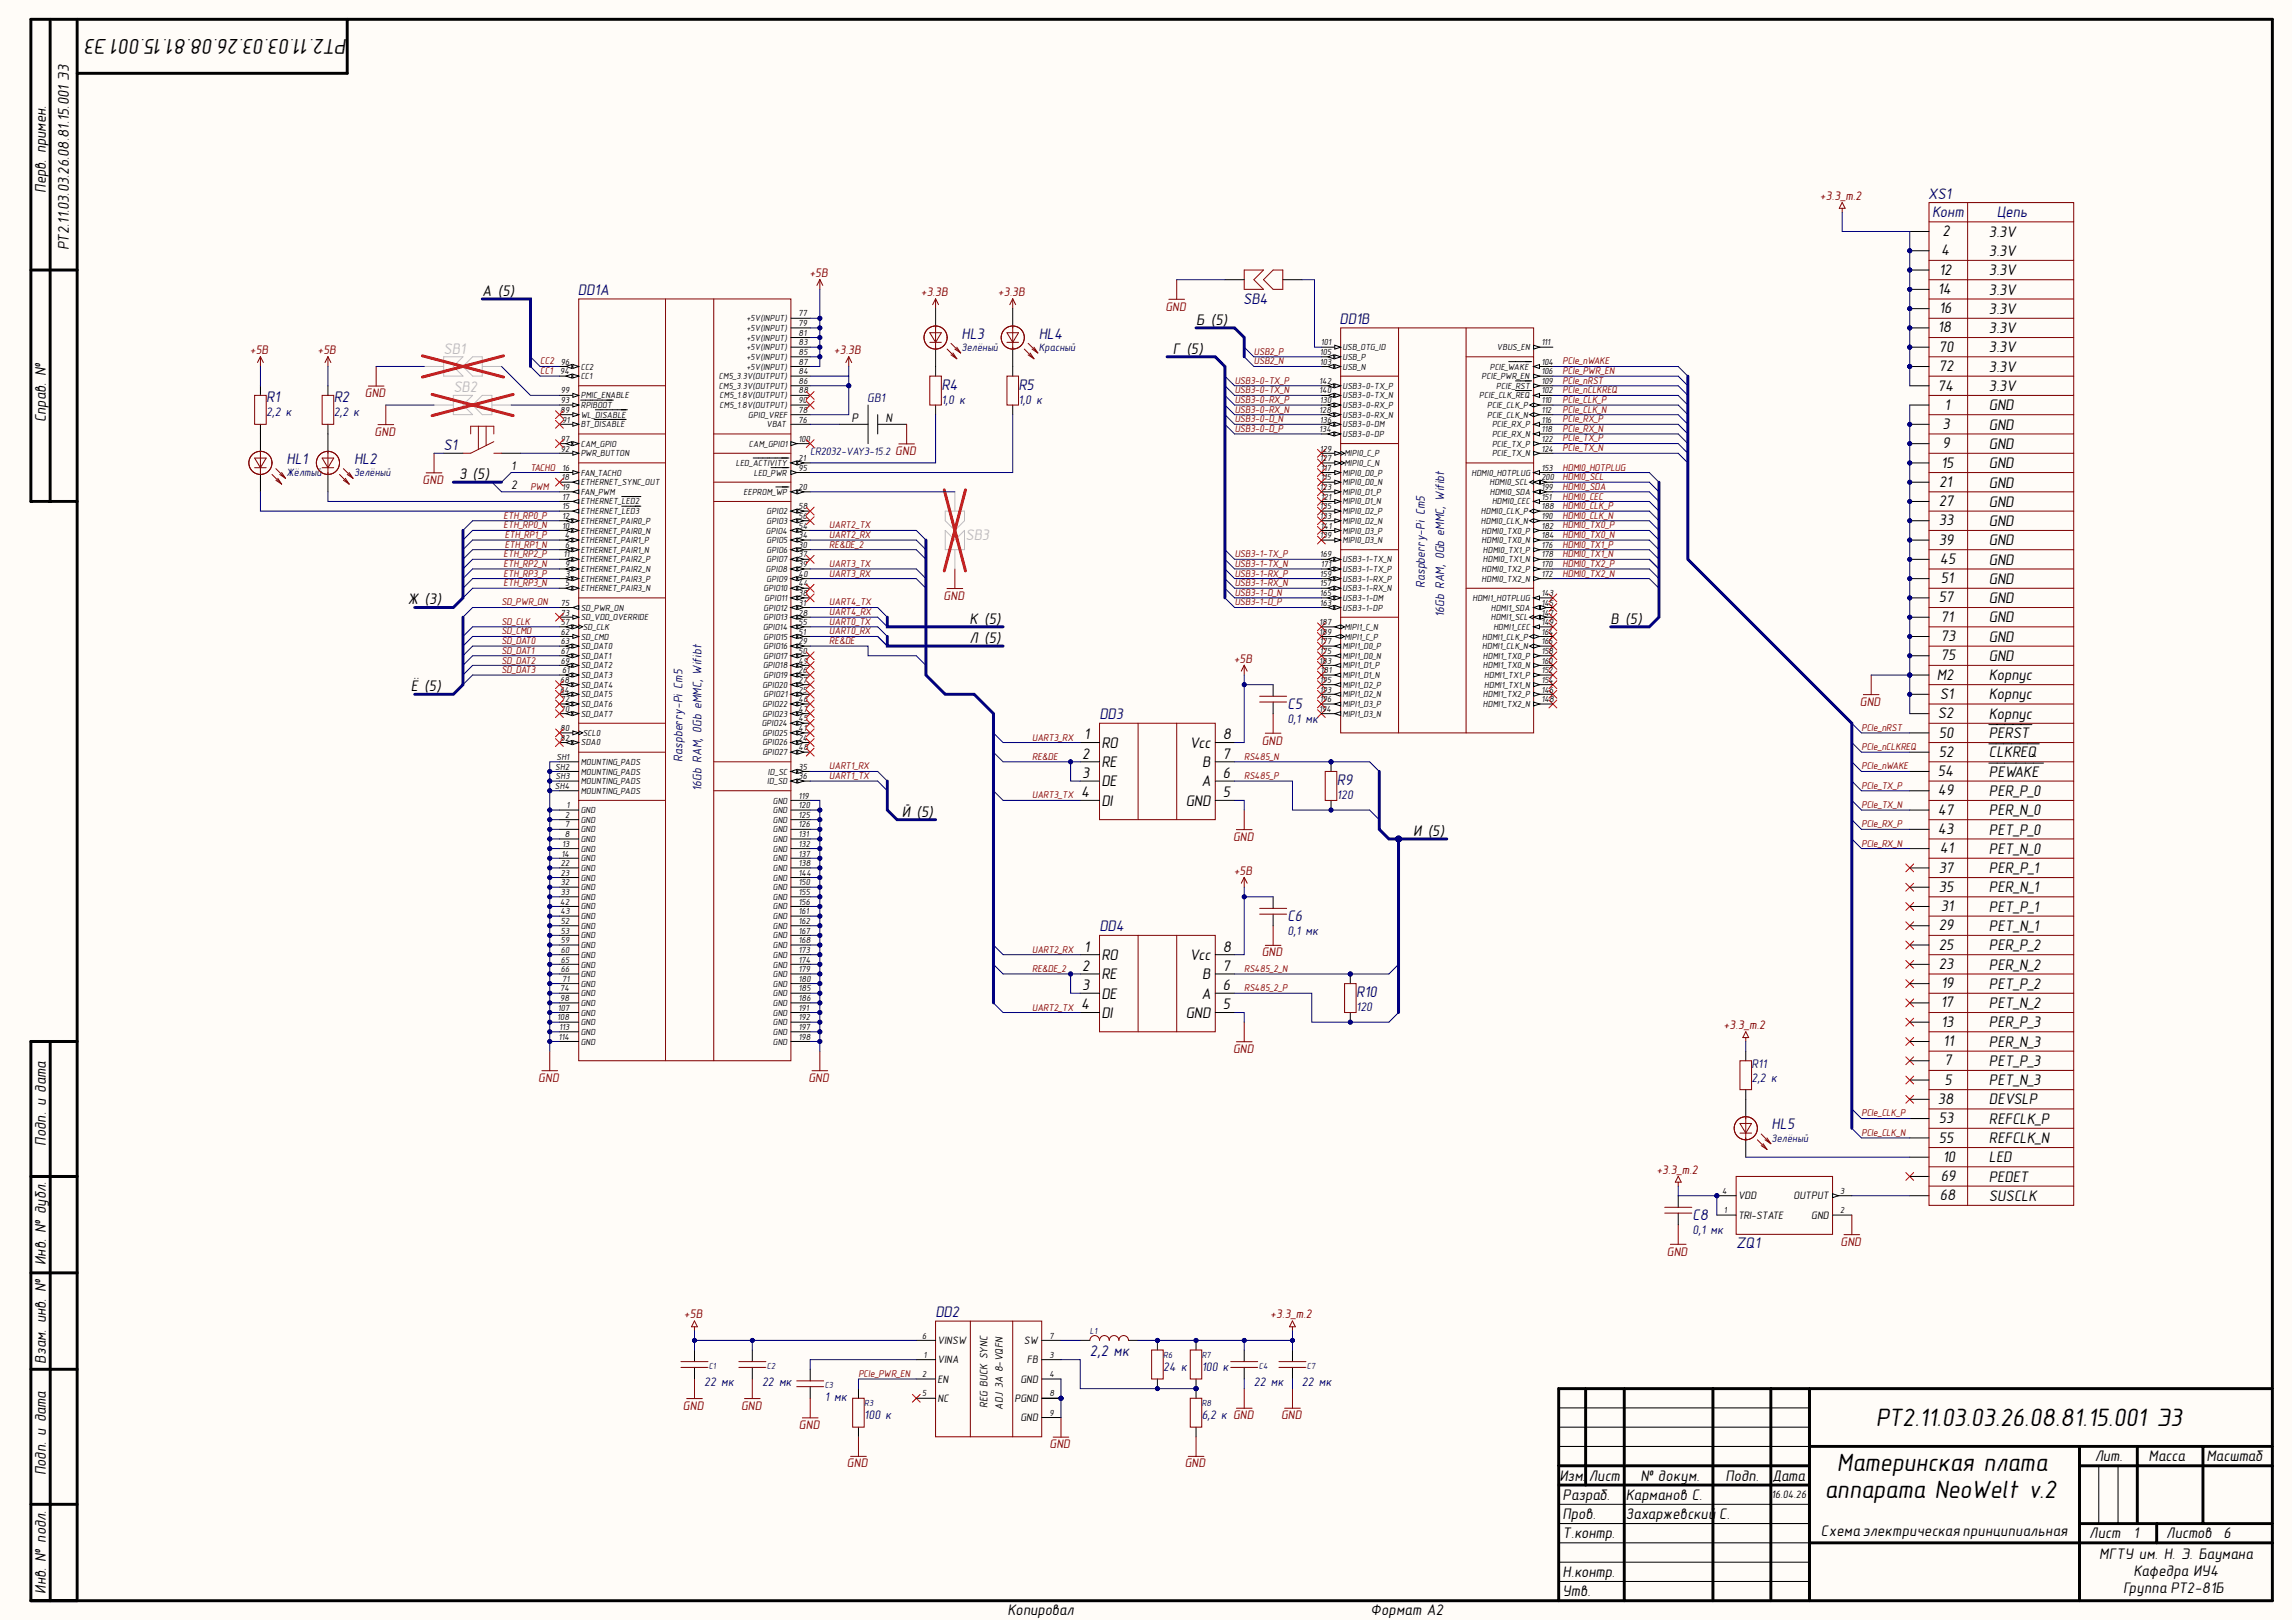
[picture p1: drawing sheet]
<svg xmlns="http://www.w3.org/2000/svg" width="594mm" height="420mm" viewBox="0 0 594 420" stroke-linecap="round" stroke-linejoin="round" font-family="sans-serif">
<defs><g id="words">
<g font-size="6.6">
<text x="485.5" y="369.2">РТ2.11.03.03.26.08.81.15.001 Э3</text>
<text x="475.4" y="380.7">Материнская плата</text>
<text x="472.3" y="387.8">аппарата NeoWelt v.2</text>
</g>
<text font-size="5.6" x="89.9" y="10.1" transform="rotate(-180 89.9 10.1)">РТ2.11.03.03.26.08.81.15.001 Э3</text>
<g font-size="4">
<text x="11.8" y="50" transform="rotate(-90 11.8 50)">Перв. примен.</text>
<text x="17.8" y="64.8" transform="rotate(-90 17.8 64.8)">РТ2.11.03.03.26.08.81.15.001 Э3</text>
<text x="502.7" y="61.1">2</text>
<text x="514.7" y="61.3">3.3V</text>
<text x="501.9" y="71.1">12</text>
<text x="502.4" y="66.1">4</text>
<text x="514.7" y="66.3">3.3V</text>
<text x="514.7" y="71.3">3.3V</text>
<text x="124.8" y="76.6">А (5)</text>
<text x="501.6" y="76.1">14</text>
<text x="514.7" y="76.2">3.3V</text>
<text x="501.9" y="81.1">16</text>
<text x="514.7" y="81.2">3.3V</text>
<text x="309.6" y="84.1">Б (5)</text>
<text x="501.6" y="86.1">18</text>
<text x="514.7" y="86.2">3.3V</text>
<text x="303.6" y="91.5">Г (5)</text>
<text x="501.8" y="91">70</text>
<text x="514.7" y="91.2">3.3V</text>
<text x="501.6" y="101.1">74</text>
<text x="501.8" y="96">72</text>
<text x="514.7" y="96.2">3.3V</text>
<text x="514.7" y="101.2">3.3V</text>
<text x="503.3" y="106.1">1</text>
<text x="514.7" y="106.2">GND</text>
<text x="11.8" y="109.2" transform="rotate(-90 11.8 109.2)">Справ. №</text>
<text x="502.7" y="111.1">3</text>
<text x="514.7" y="111.2">GND</text>
<text x="502.7" y="116.1">9</text>
<text x="514.7" y="116.2">GND</text>
<text x="118.9" y="124">З (5)</text>
<text x="502.4" y="121">15</text>
<text x="514.7" y="121.2">GND</text>
<text x="501.8" y="131">27</text>
<text x="501.9" y="126">21</text>
<text x="514.7" y="126.2">GND</text>
<text x="514.7" y="131.2">GND</text>
<text x="501.8" y="136">33</text>
<text x="514.7" y="136.2">GND</text>
<text x="501.8" y="141">39</text>
<text x="514.7" y="141.2">GND</text>
<text x="502.1" y="146">45</text>
<text x="514.7" y="146.2">GND</text>
<text x="501.8" y="156">57</text>
<text x="502.3" y="151">51</text>
<text x="514.7" y="151.1">GND</text>
<text x="105.6" y="156.5">Ж (3)</text>
<text x="250.9" y="161.5">К (5)</text>
<text x="416.9" y="161.5">В (5)</text>
<text x="502.3" y="161">71</text>
<text x="514.7" y="156.1">GND</text>
<text x="514.7" y="161.1">GND</text>
<text x="250.9" y="166.4">Л (5)</text>
<text x="502.3" y="165.9">73</text>
<text x="514.7" y="166.1">GND</text>
<text x="502.3" y="170.9">75</text>
<text x="514.7" y="171.1">GND</text>
<text x="106.3" y="179">Ё (5)</text>
<text x="501.3" y="175.9">M2</text>
<text x="514.7" y="176.1">Корпус</text>
<text x="501.6" y="185.9">S2</text>
<text x="502.1" y="180.9">S1</text>
<text x="514.7" y="181.1">Корпус</text>
<text x="280.6" y="191.4">1</text>
<text x="316.5" y="191.4">8</text>
<text x="501.8" y="191">50</text>
<text x="514.7" y="186.1">Корпус</text>
<text x="514.7" y="191">PERST</text>
<text x="280.1" y="196.4">2</text>
<text x="285.1" y="193.6">RO</text>
<text x="308" y="193.6">Vcc</text>
<text x="316.5" y="196.4">7</text>
<text x="501.8" y="195.9">52</text>
<text x="514.7" y="196">CLKREQ</text>
<text x="280.1" y="201.4">3</text>
<text x="285.1" y="198.6">RE</text>
<text x="285.1" y="203.6">DE</text>
<text x="310.9" y="203.6">A</text>
<text x="311.2" y="198.6">B</text>
<text x="316.5" y="201.4">6</text>
<text x="501.6" y="200.9">54</text>
<text x="514.7" y="201.1">PEWAKE</text>
<text x="279.8" y="206.4">4</text>
<text x="285.1" y="208.5">DI</text>
<text x="306.9" y="208.5">GND</text>
<text x="316.5" y="206.4">5</text>
<text x="501.6" y="205.9">49</text>
<text x="514.7" y="206.1">PER_P_0</text>
<text x="233.4" y="211.4">Й (5)</text>
<text x="501.6" y="215.9">43</text>
<text x="501.6" y="210.9">47</text>
<text x="514.7" y="211.1">PER_N_0</text>
<text x="365.7" y="216.4">И (5)</text>
<text x="502.1" y="220.9">41</text>
<text x="514.7" y="221.1">PET_N_0</text>
<text x="514.7" y="216.1">PET_P_0</text>
<text x="501.8" y="225.9">37</text>
<text x="514.7" y="226">PER_P_1</text>
<text x="501.8" y="230.9">35</text>
<text x="514.7" y="231">PER_N_1</text>
<text x="502.3" y="235.9">31</text>
<text x="514.7" y="236">PET_P_1</text>
<text x="501.8" y="245.8">25</text>
<text x="501.8" y="240.8">29</text>
<text x="514.7" y="246">PER_P_2</text>
<text x="514.7" y="241">PET_N_1</text>
<text x="280.1" y="251.3">2</text>
<text x="280.6" y="246.3">1</text>
<text x="285.1" y="248.5">RO</text>
<text x="308" y="248.5">Vcc</text>
<text x="316.5" y="251.3">7</text>
<text x="316.5" y="246.3">8</text>
<text x="501.8" y="250.8">23</text>
<text x="514.7" y="251">PER_N_2</text>
<text x="280.1" y="256.3">3</text>
<text x="285.1" y="253.5">RE</text>
<text x="311.2" y="253.5">B</text>
<text x="316.5" y="256.3">6</text>
<text x="502.4" y="255.8">19</text>
<text x="514.7" y="256">PET_P_2</text>
<text x="279.8" y="261.3">4</text>
<text x="285.1" y="258.5">DE</text>
<text x="285.1" y="263.5">DI</text>
<text x="306.9" y="263.5">GND</text>
<text x="310.9" y="258.5">A</text>
<text x="316.5" y="261.3">5</text>
<text x="502.3" y="260.8">17</text>
<text x="514.7" y="261">PET_N_2</text>
<text x="502.4" y="265.8">13</text>
<text x="514.7" y="265.9">PER_P_3</text>
<text x="502.9" y="270.8">11</text>
<text x="503.3" y="275.8">7</text>
<text x="514.7" y="275.9">PET_P_3</text>
<text x="514.7" y="270.9">PER_N_3</text>
<text x="503.3" y="280.8">5</text>
<text x="514.7" y="280.9">PET_N_3</text>
<text x="501.6" y="285.8">38</text>
<text x="514.7" y="285.9">DEVSLP</text>
<text x="501.8" y="290.8">53</text>
<text x="514.7" y="291">REFCLK_P</text>
<text x="11.8" y="296.5" transform="rotate(-90 11.8 296.5)">Подп. и дата</text>
<text x="501.8" y="295.8">55</text>
<text x="514.7" y="296">REFCLK_N</text>
<text x="502.3" y="305.8">69</text>
<text x="502.8" y="300.8">10</text>
<text x="514.7" y="305.9">PEDET</text>
<text x="514.7" y="300.9">LED</text>
<text x="502.1" y="310.8">68</text>
<text x="514.7" y="310.9">SUSCLK</text>
<text x="11.8" y="327.5" transform="rotate(-90 11.8 327.5)">Инв. № дубл.</text>
<text x="11.8" y="353" transform="rotate(-90 11.8 353)">Взам. инв. №</text>
<text x="11.8" y="381.9" transform="rotate(-90 11.8 381.9)">Подп. и дата</text>
<text x="403.6" y="383.3">Изм.</text>
<text x="411.2" y="383.3">Лист</text>
<text x="424.5" y="383.3">№ докум.</text>
<text x="446.6" y="383.3">Подп.</text>
<text x="458.7" y="383.3">Дата</text>
<text x="542.1" y="378.3">Лит.</text>
<text x="556.1" y="378.3">Масса</text>
<text x="571.1" y="378.3">Масштаб</text>
<text x="404.4" y="388.3">Разраб.</text>
<text x="420.8" y="388.3">Карманов С.</text>
<text x="404.4" y="393.3">Пров.</text>
<text x="420.8" y="393.3">Захаржевский</text>
<text x="444.9" y="393.3">С.</text>
<text x="404.4" y="398.2">Т.контр.</text>
<text x="471.3" y="397.6">Схема электрическая принципиальная</text>
<text x="540.7" y="398.2">Лист</text>
<text x="552.2" y="398.2">1</text>
<text x="560.7" y="398.2">Листов</text>
<text x="575.4" y="398.2">6</text>
<text x="543.3" y="403.7">МГТУ им. Н. Э. Баумана</text>
<text x="552.2" y="408">Кафедра ИУ4</text>
<text x="11.8" y="412.6" transform="rotate(-90 11.8 412.6)">Инв. № подл.</text>
<text x="404.4" y="413.2">Утв.</text>
<text x="404.4" y="408.2">Н.контр.</text>
<text x="549.5" y="412.3">Группа РТ2-81Б</text>
<text x="260.8" y="418.2">Копировал</text>
<text x="354.7" y="418.2">Формат А2</text>
</g>
<g font-size="4" fill="#000080">
<text x="499" y="51.4">XS1</text>
<text x="500" y="56.1">Конт</text>
<text x="516.8" y="56.1">Цепь</text>
<text x="149.5" y="76.3">DD1A</text>
<text x="321.8" y="78.7">SB4</text>
<text x="346.7" y="83.9">DD1B</text>
<text x="248.9" y="87.7">HL3</text>
<text x="268.8" y="87.7">HL4</text>
<text x="243.6" y="100.8">R4</text>
<text x="263.6" y="100.8">R5</text>
<text x="68.9" y="104.1">R1</text>
<text x="86.4" y="104.1">R2</text>
<text x="114.8" y="116.6">S1</text>
<text x="74.1" y="120.1">HL1</text>
<text x="91.6" y="120.1">HL2</text>
<text x="333.2" y="183.5">C5</text>
<text x="284.6" y="186.1">DD3</text>
<text x="346" y="203.2">R9</text>
<text x="333.2" y="238.4">C6</text>
<text x="284.6" y="241.1">DD4</text>
<text x="351" y="258.2">R10</text>
<text x="458.5" y="292.3">HL5</text>
<text x="438.1" y="315.8">C8</text>
<text x="449.3" y="323">ZQ1</text>
<text x="242.1" y="340.9">DD2</text>
<text x="282.1" y="351.2">2,2 мк</text>
</g>
<g font-size="4" fill="#bfbebc">
<text x="114.8" y="91.5">SB1</text>
<text x="117.3" y="101.5">SB2</text>
<text x="249.9" y="139.9">SB3</text>
</g>
<g font-size="3.3" fill="#800000">
<text x="471" y="51.7">+3.3_m.2</text>
<text x="209.5" y="71.7">+5В</text>
<text x="238.3" y="76.7">+3.3В</text>
<text x="258.3" y="76.7">+3.3В</text>
<text x="301.6" y="80.4">GND</text>
<text x="64.7" y="91.7">+5В</text>
<text x="82.2" y="91.7">+5В</text>
<text x="215.8" y="91.7">+3.3В</text>
<text x="94.4" y="102.9">GND</text>
<text x="97" y="112.8">GND</text>
<text x="231.7" y="117.8">GND</text>
<text x="109.4" y="125.3">GND</text>
<text x="244.2" y="155.3">GND</text>
<text x="319.3" y="171.5">+5В</text>
<text x="481.4" y="182.7">GND</text>
<text x="326.6" y="192.7">GND</text>
<text x="319.1" y="217.7">GND</text>
<text x="319.3" y="226.5">+5В</text>
<text x="326.6" y="247.6">GND</text>
<text x="446.1" y="266.5">+3.3_m.2</text>
<text x="319.1" y="272.5">GND</text>
<text x="139.3" y="280.1">GND</text>
<text x="209.2" y="280.1">GND</text>
<text x="428.7" y="303.8">+3.3_m.2</text>
<text x="476.4" y="322.5">GND</text>
<text x="431.4" y="325">GND</text>
<text x="177" y="341.3">+5В</text>
<text x="328.8" y="341.3">+3.3_m.2</text>
<text x="176.8" y="364.9">GND</text>
<text x="191.8" y="364.9">GND</text>
<text x="206.8" y="369.9">GND</text>
<text x="331.6" y="367.5">GND</text>
<text x="271.6" y="374.9">GND</text>
<text x="219.2" y="379.9">GND</text>
<text x="306.6" y="379.9">GND</text>
</g>
<g font-size="3.3" fill="#000080">
<text x="68.9" y="107.8">2,2 к</text>
<text x="86.4" y="107.8">2,2 к</text>
<text x="224.4" y="104">GB1</text>
<text x="243.6" y="104.6">1,0 к</text>
<text x="263.6" y="104.6">1,0 к</text>
<text x="368.8" y="152.2" transform="rotate(-90 368.8 152.2)">Raspberry-Pi Cm5</text>
<text x="373.7" y="159.8" transform="rotate(-90 373.7 159.8)">16Gb RAM, 0Gb eMMC, Wifibt</text>
<text x="333.2" y="187.2">0,1 мк</text>
<text x="176.6" y="197.2" transform="rotate(-90 176.6 197.2)">Raspberry-Pi Cm5</text>
<text x="181.6" y="204.7" transform="rotate(-90 181.6 204.7)">16Gb RAM, 0Gb eMMC, Wifibt</text>
<text x="346" y="206.9">120</text>
<text x="333.2" y="242.1">0,1 мк</text>
<text x="351" y="261.8">120</text>
<text x="453.3" y="280.1">2,2 к</text>
<text x="453.3" y="276.5">R11</text>
<text x="438.1" y="319.5">0,1 мк</text>
<text x="182.3" y="358.9">22 мк</text>
<text x="197.2" y="358.9">22 мк</text>
<text x="301" y="354.9">24 к</text>
<text x="311" y="354.9">100 к</text>
<text x="324.5" y="358.9">22 мк</text>
<text x="337" y="358.9">22 мк</text>
<text x="213.5" y="362.7">1 мк</text>
<text x="223.7" y="367.4">100 к</text>
<text x="311" y="367.4">6,2 к GND</text>
</g>
<g font-size="3.3">
<text x="220.4" y="109.2">P</text>
<text x="229.2" y="109.2">N</text>
<text x="132.3" y="121.6">1</text>
<text x="132.3" y="126.6">2</text>
</g>
<g font-size="2.8" fill="#000080">
<text x="248.9" y="91">Зелёный</text>
<text x="268.8" y="91">Красный</text>
<text x="209.7" y="117.8">CR2032-VAY3-15.2</text>
<text x="74.1" y="123.3">Жёлтый</text>
<text x="91.6" y="123.3">Зелёный</text>
<text x="458.5" y="295.6">Зелёный</text>
</g>
<g font-size="2.8">
<text x="449.8" y="310.5">VDD</text>
<text x="464.2" y="310.5">OUTPUT</text>
<text x="449.8" y="315.5">TRI-STATE</text>
<text x="468.8" y="315.5">GND</text>
<text x="242.6" y="347.9">VINSW</text>
<text x="265" y="347.9">SW</text>
<text x="242.6" y="352.9">VINA</text>
<text x="265.8" y="352.9">FB</text>
<text x="242.6" y="357.9">EN</text>
<text x="264.1" y="357.9">GND</text>
<text x="242.6" y="362.9">NC</text>
<text x="255.6" y="364.4" transform="rotate(-90 255.6 364.4)">REG BUCK SYNC</text>
<text x="259.5" y="364.9" transform="rotate(-90 259.5 364.9)">ADJ 3A 8-VQFN</text>
<text x="262.6" y="362.9">PGND</text>
<text x="264.1" y="367.9">GND</text>
<text x="458.5" y="387.8">16.04.26</text>
</g>
<g font-size="2.6" fill="#800000">
<text x="139.8" y="94.3">CC2</text>
<text x="324.5" y="91.9">USB2_P</text>
<text x="324.5" y="94.3">USB2_N</text>
<text x="404.4" y="94.3">PCIe_nWAKE</text>
<text x="139.8" y="96.9">CC1</text>
<text x="319.6" y="101.9">USB3-0-TX_N</text>
<text x="319.6" y="99.3">USB3-0-TX_P</text>
<text x="404.4" y="99.3">PCIe_nRST</text>
<text x="404.4" y="101.9">PCIe_nCLKREQ</text>
<text x="404.4" y="96.9">PCIe_PWR_EN</text>
<text x="319.6" y="106.8">USB3-0-RX_N</text>
<text x="319.6" y="104.3">USB3-0-RX_P</text>
<text x="404.4" y="104.3">PCIe_CLK_P</text>
<text x="404.4" y="106.8">PCIe_CLK_N</text>
<text x="319.6" y="111.8">USB3-0-D_P</text>
<text x="319.6" y="109.3">USB3-0-D_N</text>
<text x="404.4" y="109.3">PCIe_RX_P</text>
<text x="404.4" y="111.8">PCIe_RX_N</text>
<text x="404.4" y="114.3">PCIe_TX_P</text>
<text x="404.4" y="116.8">PCIe_TX_N</text>
<text x="137.3" y="121.8">TACHO</text>
<text x="404.4" y="124.3">HDMI0_SCL</text>
<text x="404.4" y="121.8">HDMI0_HOTPLUG</text>
<text x="137.3" y="126.8">PWM</text>
<text x="404.4" y="131.8">HDMI0_CLK_P</text>
<text x="404.4" y="126.8">HDMI0_SDA</text>
<text x="404.4" y="129.3">HDMI0_CEC</text>
<text x="130.4" y="134.3">ETH_RP0_P</text>
<text x="130.4" y="136.8">ETH_RP0_N</text>
<text x="214.6" y="136.8">UART2_TX</text>
<text x="404.4" y="134.3">HDMI0_CLK_N</text>
<text x="404.4" y="136.8">HDMI0_TX0_P</text>
<text x="130.7" y="139.3">ETH_RP1_P</text>
<text x="130.7" y="141.8">ETH_RP1_N</text>
<text x="214.6" y="139.3">UART2_RX</text>
<text x="214.6" y="141.8">RE&amp;DE_2</text>
<text x="404.4" y="139.3">HDMI0_TX0_N</text>
<text x="404.4" y="141.8">HDMI0_TX1_P</text>
<text x="130.4" y="144.3">ETH_RP2_P</text>
<text x="130.4" y="146.7">ETH_RP2_N</text>
<text x="130.4" y="149.3">ETH_RP3_P</text>
<text x="214.6" y="149.3">UART3_RX</text>
<text x="214.6" y="146.7">UART3_TX</text>
<text x="319.6" y="149.3">USB3-1-RX_P</text>
<text x="319.6" y="146.7">USB3-1-TX_N</text>
<text x="319.6" y="144.3">USB3-1-TX_P</text>
<text x="404.4" y="144.3">HDMI0_TX1_N</text>
<text x="404.4" y="146.7">HDMI0_TX2_P</text>
<text x="404.4" y="149.3">HDMI0_TX2_N</text>
<text x="130.4" y="151.7">ETH_RP3_N</text>
<text x="319.6" y="154.3">USB3-1-D_N</text>
<text x="319.6" y="151.7">USB3-1-RX_N</text>
<text x="129.8" y="161.7">SD_CLK</text>
<text x="129.8" y="156.7">SD_PWR_ON</text>
<text x="214.6" y="159.3">UART4_RX</text>
<text x="214.6" y="156.7">UART4_TX</text>
<text x="214.6" y="161.7">UART0_TX</text>
<text x="319.6" y="156.7">USB3-1-D_P</text>
<text x="129.8" y="166.8">SD_DAT0</text>
<text x="129.8" y="164.2">SD_CMD</text>
<text x="214.6" y="164.2">UART0_RX</text>
<text x="214.6" y="166.8">RE&amp;DE</text>
<text x="129.8" y="171.8">SD_DAT2</text>
<text x="129.8" y="169.2">SD_DAT1</text>
<text x="129.8" y="174.2">SD_DAT3</text>
<text x="267.1" y="191.7">UART3_RX</text>
<text x="481.8" y="189.2">PCIe_nRST</text>
<text x="267.1" y="196.7">RE&amp;DE</text>
<text x="322" y="196.7">RS485_N</text>
<text x="481.8" y="194.2">PCIe_nCLKREQ</text>
<text x="214.6" y="201.7">UART1_TX</text>
<text x="214.6" y="199.2">UART1_RX</text>
<text x="322" y="201.7">RS485_P</text>
<text x="481.8" y="199.2">PCIe_nWAKE</text>
<text x="267.1" y="206.7">UART3_TX</text>
<text x="481.8" y="204.1">PCIe_TX_P</text>
<text x="481.8" y="209.2">PCIe_TX_N</text>
<text x="481.8" y="214.2">PCIe_RX_P</text>
<text x="481.8" y="219.2">PCIe_RX_N</text>
<text x="267.1" y="246.6">UART2_RX</text>
<text x="267.1" y="251.6">RE&amp;DE_2</text>
<text x="322" y="251.6">RS485_2_N</text>
<text x="322" y="256.6">RS485_2_P</text>
<text x="267.1" y="261.6">UART2_TX</text>
<text x="481.8" y="289">PCIe_CLK_P</text>
<text x="481.8" y="294">PCIe_CLK_N</text>
<text x="222.2" y="356.5">PCIe_PWR_EN</text>
</g>
<g font-size="2.3">
<text x="193.2" y="83.2">+5V(INPUT)</text>
<text x="206.7" y="81.9">77</text>
<text x="193.2" y="85.7">+5V(INPUT)</text>
<text x="193.2" y="88.2">+5V(INPUT)</text>
<text x="206.7" y="84.4">79</text>
<text x="206.7" y="86.9">81</text>
<text x="206.7" y="89.4">83</text>
<text x="341.9" y="89.4">101</text>
<text x="398.9" y="89.4">111</text>
<text x="145.2" y="94.4">96</text>
<text x="150.3" y="95.7">CC2</text>
<text x="193.2" y="90.7">+5V(INPUT)</text>
<text x="193.2" y="93.2">+5V(INPUT)</text>
<text x="193.2" y="95.7">+5V(INPUT)</text>
<text x="206.7" y="91.9">85</text>
<text x="206.7" y="94.4">87</text>
<text x="341.6" y="91.9">105</text>
<text x="341.6" y="94.4">103</text>
<text x="347.4" y="90.7">USB_OTG_ID</text>
<text x="347.4" y="93.2">USB_P</text>
<text x="347.4" y="95.7">USB_N</text>
<text x="385.6" y="95.7">PCIE_WAKE</text>
<text x="387.4" y="90.7">VBUS_EN</text>
<text x="398.9" y="94.4">104</text>
<text x="145" y="96.9">94</text>
<text x="145.2" y="101.9">99</text>
<text x="150.3" y="98.1">CC1</text>
<text x="186.1" y="98.1">CM5_3.3V(OUTPUT)</text>
<text x="186.1" y="100.7">CM5_3.3V(OUTPUT)</text>
<text x="206.7" y="96.9">84</text>
<text x="206.7" y="99.4">86</text>
<text x="206.7" y="101.9">88</text>
<text x="341.4" y="99.4">142</text>
<text x="341.4" y="101.9">140</text>
<text x="347.4" y="100.7">USB3-0-TX_P</text>
<text x="383.5" y="98.1">PCIE_PWR_EN</text>
<text x="387.3" y="100.7">PCIE_RST</text>
<text x="398.9" y="96.9">106</text>
<text x="398.9" y="99.4">109</text>
<text x="398.9" y="101.9">102</text>
<text x="145" y="106.8">89</text>
<text x="145.2" y="104.4">93</text>
<text x="150.3" y="103.1">PMIC_ENABLE</text>
<text x="150.3" y="105.7">RPIBOOT</text>
<text x="186.2" y="103.1">CM5_1.8V(OUTPUT)</text>
<text x="186.2" y="105.7">CM5_1.8V(OUTPUT)</text>
<text x="206.7" y="104.4">90</text>
<text x="206.7" y="106.8">78</text>
<text x="341.4" y="106.8">128</text>
<text x="341.6" y="104.4">130</text>
<text x="347.4" y="103.1">USB3-0-TX_N</text>
<text x="347.4" y="105.7">USB3-0-RX_P</text>
<text x="382.9" y="103.1">PCIE_CLK_REQ</text>
<text x="384.9" y="105.7">PCIE_CLK_P</text>
<text x="398.9" y="104.4">110</text>
<text x="398.9" y="106.8">112</text>
<text x="145.5" y="109.4">91</text>
<text x="150.3" y="108.1">WL_DISABLE</text>
<text x="150.3" y="110.7">BT_DISABLE</text>
<text x="193.7" y="108.1">GPIO_VREF</text>
<text x="198.4" y="110.7">VBAT</text>
<text x="206.7" y="109.4">76</text>
<text x="341.4" y="111.8">134</text>
<text x="341.6" y="109.4">136</text>
<text x="347.4" y="108.1">USB3-0-RX_N</text>
<text x="347.4" y="110.7">USB3-0-DM</text>
<text x="347.4" y="113.1">USB3-0-DP</text>
<text x="384.9" y="108.1">PCIE_CLK_N</text>
<text x="386.2" y="110.7">PCIE_RX_P</text>
<text x="386.2" y="113.1">PCIE_RX_N</text>
<text x="398.9" y="109.4">116</text>
<text x="398.9" y="111.8">118</text>
<text x="145.2" y="114.4">97</text>
<text x="145.2" y="116.9">92</text>
<text x="150.3" y="115.6">CAM_GPIO</text>
<text x="150.3" y="118.2">PWR_BUTTON</text>
<text x="193.8" y="115.6">CAM_GPIO1</text>
<text x="206.7" y="114.4">100</text>
<text x="206.7" y="119.4">21</text>
<text x="341.6" y="116.9">129</text>
<text x="341.6" y="119.4">127</text>
<text x="348" y="118.2">MIPI0_C_P</text>
<text x="386.2" y="115.6">PCIE_TX_P</text>
<text x="386.2" y="118.2">PCIE_TX_N</text>
<text x="398.9" y="114.4">122</text>
<text x="398.9" y="116.9">124</text>
<text x="145.3" y="124.3">18</text>
<text x="145.5" y="121.9">16</text>
<text x="150.3" y="123.2">FAN_TACHO</text>
<text x="150.3" y="125.6">ETHERNET_SYNC_OUT</text>
<text x="190.5" y="120.6">LED_ACTIVITY</text>
<text x="195.1" y="123.2">LED_PWR</text>
<text x="206.7" y="121.9">95</text>
<text x="341.9" y="121.9">117</text>
<text x="341.9" y="124.3">115</text>
<text x="347.4" y="123.2">MIPI0_D0_P</text>
<text x="347.4" y="125.6">MIPI0_D0_N</text>
<text x="348" y="120.6">MIPI0_C_N</text>
<text x="380.8" y="123.2">HDMI0_HOTPLUG</text>
<text x="385.5" y="125.6">HDMI0_SCL</text>
<text x="398.9" y="121.9">153</text>
<text x="398.9" y="124.3">200</text>
<text x="145.5" y="126.9">19</text>
<text x="145.5" y="129.3">17</text>
<text x="145.5" y="131.9">15</text>
<text x="150.3" y="128.1">FAN_PWM</text>
<text x="150.3" y="130.6">ETHERNET_LED2</text>
<text x="192.4" y="128.1">EEPROM_WP</text>
<text x="206.7" y="126.9">20</text>
<text x="206.7" y="131.9">58</text>
<text x="341.6" y="126.9">123</text>
<text x="341.6" y="131.9">135</text>
<text x="341.9" y="129.3">121</text>
<text x="347.4" y="128.1">MIPI0_D1_P</text>
<text x="347.4" y="130.6">MIPI0_D1_N</text>
<text x="385.6" y="128.1">HDMI0_SDA</text>
<text x="386.2" y="130.6">HDMI0_CEC</text>
<text x="398.9" y="126.9">199</text>
<text x="398.9" y="129.3">151</text>
<text x="398.9" y="131.9">188</text>
<text x="145.5" y="134.3">12</text>
<text x="145.5" y="136.9">10</text>
<text x="150.3" y="133.1">ETHERNET_LED3</text>
<text x="150.3" y="135.6">ETHERNET_PAIR0_P</text>
<text x="198.4" y="133.1">GPIO2</text>
<text x="198.4" y="135.6">GPIO3</text>
<text x="206.7" y="134.3">56</text>
<text x="206.7" y="136.9">54</text>
<text x="341.6" y="134.3">133</text>
<text x="341.8" y="136.9">141</text>
<text x="347.4" y="133.1">MIPI0_D2_P</text>
<text x="347.4" y="135.6">MIPI0_D2_N</text>
<text x="383.3" y="133.1">HDMI0_CLK_P</text>
<text x="383.3" y="135.6">HDMI0_CLK_N</text>
<text x="398.9" y="134.3">190</text>
<text x="398.9" y="136.9">182</text>
<text x="146.2" y="139.3">4</text>
<text x="146.3" y="141.8">6</text>
<text x="150.3" y="138.1">ETHERNET_PAIR0_N</text>
<text x="150.3" y="140.6">ETHERNET_PAIR1_P</text>
<text x="150.3" y="143.1">ETHERNET_PAIR1_N</text>
<text x="198.2" y="138.1">GPIO4</text>
<text x="198.4" y="140.6">GPIO5</text>
<text x="198.4" y="143.1">GPIO6</text>
<text x="206.7" y="139.3">34</text>
<text x="206.7" y="141.8">30</text>
<text x="341.6" y="139.3">139</text>
<text x="347.4" y="138.1">MIPI0_D3_P</text>
<text x="347.4" y="140.6">MIPI0_D3_N</text>
<text x="383.5" y="138.1">HDMI0_TX0_P</text>
<text x="383.5" y="140.6">HDMI0_TX0_N</text>
<text x="383.8" y="143.1">HDMI0_TX1_P</text>
<text x="398.9" y="139.3">184</text>
<text x="398.9" y="141.8">176</text>
<text x="145.8" y="144.3">11</text>
<text x="146.3" y="146.8">9</text>
<text x="146.3" y="149.3">3</text>
<text x="150.3" y="145.6">ETHERNET_PAIR2_P</text>
<text x="150.3" y="148.1">ETHERNET_PAIR2_N</text>
<text x="198.2" y="148.1">GPIO8</text>
<text x="198.4" y="145.6">GPIO7</text>
<text x="206.7" y="144.3">37</text>
<text x="206.7" y="146.8">39</text>
<text x="206.7" y="149.3">40</text>
<text x="341.6" y="144.3">169</text>
<text x="341.6" y="149.3">159</text>
<text x="341.9" y="146.8">171</text>
<text x="347.4" y="145.6">USB3-1-TX_N</text>
<text x="347.4" y="148.1">USB3-1-TX_P</text>
<text x="383.5" y="148.1">HDMI0_TX2_P</text>
<text x="383.8" y="145.6">HDMI0_TX1_N</text>
<text x="398.9" y="144.3">178</text>
<text x="398.9" y="146.8">170</text>
<text x="398.9" y="149.3">172</text>
<text x="146.3" y="151.8">5</text>
<text x="150.3" y="150.6">ETHERNET_PAIR3_P</text>
<text x="150.3" y="153.1">ETHERNET_PAIR3_N</text>
<text x="197.6" y="153.1">GPIO10</text>
<text x="197.9" y="155.5">GPIO11</text>
<text x="198.4" y="150.6">GPIO9</text>
<text x="206.7" y="151.8">44</text>
<text x="206.7" y="154.3">38</text>
<text x="341.6" y="151.8">157</text>
<text x="341.6" y="154.3">165</text>
<text x="347.4" y="150.6">USB3-1-RX_P</text>
<text x="347.4" y="153.1">USB3-1-RX_N</text>
<text x="347.4" y="155.5">USB3-1-DM</text>
<text x="381.1" y="155.5">HDMI1_HOTPLUG</text>
<text x="383.5" y="150.6">HDMI0_TX2_N</text>
<text x="398.9" y="154.3">143</text>
<text x="145.2" y="156.8">75</text>
<text x="145.2" y="159.3">73</text>
<text x="145.2" y="161.8">57</text>
<text x="150.3" y="158.1">SD_PWR_ON</text>
<text x="150.3" y="160.6">SD_VDD_OVERRIDE</text>
<text x="197.6" y="158.1">GPIO12</text>
<text x="197.6" y="160.6">GPIO13</text>
<text x="206.7" y="156.8">31</text>
<text x="206.7" y="159.3">28</text>
<text x="206.7" y="161.8">55</text>
<text x="341.4" y="161.8">187</text>
<text x="341.6" y="156.8">163</text>
<text x="347.4" y="158.1">USB3-1-DP</text>
<text x="385.8" y="158.1">HDMI1_SDA</text>
<text x="385.8" y="160.6">HDMI1_SCL</text>
<text x="398.9" y="156.8">145</text>
<text x="398.9" y="159.3">147</text>
<text x="398.9" y="161.8">149</text>
<text x="145.2" y="164.3">62</text>
<text x="145.2" y="166.8">63</text>
<text x="150.3" y="165.6">SD_CMD</text>
<text x="150.8" y="163.1">SD_CLK</text>
<text x="197.5" y="163.1">GPIO14</text>
<text x="197.6" y="165.6">GPIO15</text>
<text x="206.7" y="164.3">51</text>
<text x="206.7" y="166.8">29</text>
<text x="341.4" y="164.3">189</text>
<text x="341.6" y="166.8">177</text>
<text x="348" y="163.1">MIPI1_C_N</text>
<text x="348" y="165.6">MIPI1_C_P</text>
<text x="383.6" y="165.6">HDMI1_CLK_P</text>
<text x="386.5" y="163.1">HDMI1_CEC</text>
<text x="398.9" y="164.3">164</text>
<text x="398.9" y="166.8">166</text>
<text x="145.2" y="169.3">67</text>
<text x="145.2" y="171.8">69</text>
<text x="150.3" y="168.1">SD_DAT0</text>
<text x="150.3" y="170.6">SD_DAT1</text>
<text x="150.3" y="173">SD_DAT2</text>
<text x="197.5" y="173">GPIO18</text>
<text x="197.6" y="168.1">GPIO16</text>
<text x="197.6" y="170.6">GPIO17</text>
<text x="206.7" y="169.3">50</text>
<text x="206.7" y="171.8">49</text>
<text x="341.4" y="171.8">183</text>
<text x="341.6" y="169.3">175</text>
<text x="347.4" y="168.1">MIPI1_D0_P</text>
<text x="347.4" y="170.6">MIPI1_D0_N</text>
<text x="347.4" y="173">MIPI1_D1_P</text>
<text x="383.6" y="168.1">HDMI1_CLK_N</text>
<text x="383.8" y="170.6">HDMI1_TX0_P</text>
<text x="383.8" y="173">HDMI1_TX0_N</text>
<text x="398.9" y="169.3">158</text>
<text x="398.9" y="171.8">160</text>
<text x="145" y="176.8">68</text>
<text x="145" y="179.3">64</text>
<text x="145.5" y="174.3">61</text>
<text x="150.3" y="175.6">SD_DAT3</text>
<text x="150.3" y="178">SD_DAT4</text>
<text x="197.3" y="178">GPIO20</text>
<text x="197.6" y="175.6">GPIO19</text>
<text x="206.7" y="174.3">26</text>
<text x="206.7" y="176.8">27</text>
<text x="206.7" y="179.3">25</text>
<text x="341.6" y="176.8">195</text>
<text x="341.6" y="179.3">193</text>
<text x="341.8" y="174.3">181</text>
<text x="347.4" y="175.6">MIPI1_D1_N</text>
<text x="347.4" y="178">MIPI1_D2_P</text>
<text x="384.1" y="175.6">HDMI1_TX1_P</text>
<text x="384.1" y="178">HDMI1_TX1_N</text>
<text x="398.9" y="174.3">152</text>
<text x="398.9" y="176.8">154</text>
<text x="398.9" y="179.3">146</text>
<text x="145.2" y="181.7">72</text>
<text x="145.2" y="184.3">70</text>
<text x="150.3" y="180.6">SD_DAT5</text>
<text x="150.3" y="183">SD_DAT6</text>
<text x="150.3" y="185.6">SD_DAT7</text>
<text x="197.3" y="183">GPIO22</text>
<text x="197.3" y="185.6">GPIO23</text>
<text x="197.6" y="180.6">GPIO21</text>
<text x="206.7" y="181.7">46</text>
<text x="206.7" y="184.3">47</text>
<text x="341.4" y="184.3">194</text>
<text x="341.6" y="181.7">196</text>
<text x="347.4" y="180.6">MIPI1_D2_N</text>
<text x="347.4" y="183">MIPI1_D3_P</text>
<text x="347.4" y="185.6">MIPI1_D3_N</text>
<text x="383.8" y="180.6">HDMI1_TX2_P</text>
<text x="383.8" y="183">HDMI1_TX2_N</text>
<text x="398.9" y="181.7">148</text>
<text x="145" y="189.3">80</text>
<text x="145" y="191.7">82</text>
<text x="150.8" y="190.5">SCL0</text>
<text x="197.1" y="188">GPIO24</text>
<text x="197.3" y="190.5">GPIO25</text>
<text x="206.7" y="186.7">45</text>
<text x="206.7" y="189.3">41</text>
<text x="206.7" y="191.7">24</text>
<text x="144.1" y="196.7">SH1</text>
<text x="150.3" y="193">SDA0</text>
<text x="150.3" y="198">MOUNTING_PADS</text>
<text x="197.3" y="193">GPIO26</text>
<text x="197.3" y="195.5">GPIO27</text>
<text x="206.7" y="194.3">48</text>
<text x="143.7" y="199.2">SH2</text>
<text x="143.8" y="201.7">SH3</text>
<text x="150.3" y="200.5">MOUNTING_PADS</text>
<text x="150.3" y="203">MOUNTING_PADS</text>
<text x="198.6" y="203">ID_SD</text>
<text x="198.7" y="200.5">ID_SC</text>
<text x="206.7" y="199.2">35</text>
<text x="206.7" y="201.7">36</text>
<text x="143.6" y="204.2">SH4</text>
<text x="146.6" y="209.2">1</text>
<text x="150.3" y="205.5">MOUNTING_PADS</text>
<text x="200" y="208">GND</text>
<text x="206.7" y="206.8">119</text>
<text x="206.7" y="209.2">120</text>
<text x="146.3" y="211.8">2</text>
<text x="146.3" y="214.2">7</text>
<text x="150.3" y="210.5">GND</text>
<text x="150.3" y="213">GND</text>
<text x="150.3" y="215.5">GND</text>
<text x="200" y="210.5">GND</text>
<text x="200" y="213">GND</text>
<text x="200" y="215.5">GND</text>
<text x="206.7" y="211.8">125</text>
<text x="206.7" y="214.2">126</text>
<text x="145.3" y="221.7">14</text>
<text x="145.5" y="219.2">13</text>
<text x="146.2" y="216.7">8</text>
<text x="150.3" y="218">GND</text>
<text x="150.3" y="220.5">GND</text>
<text x="200" y="218">GND</text>
<text x="200" y="220.5">GND</text>
<text x="206.7" y="216.7">131</text>
<text x="206.7" y="219.2">132</text>
<text x="206.7" y="221.7">137</text>
<text x="145.2" y="224.2">22</text>
<text x="145.2" y="226.7">23</text>
<text x="150.3" y="223">GND</text>
<text x="150.3" y="225.5">GND</text>
<text x="150.3" y="228">GND</text>
<text x="200" y="223">GND</text>
<text x="200" y="225.5">GND</text>
<text x="200" y="228">GND</text>
<text x="206.7" y="224.2">138</text>
<text x="206.7" y="226.7">144</text>
<text x="145.2" y="229.2">32</text>
<text x="145.2" y="231.7">33</text>
<text x="150.3" y="230.4">GND</text>
<text x="150.3" y="233">GND</text>
<text x="200" y="230.4">GND</text>
<text x="200" y="233">GND</text>
<text x="206.7" y="229.2">150</text>
<text x="206.7" y="231.7">155</text>
<text x="145" y="234.2">42</text>
<text x="145.1" y="236.7">43</text>
<text x="145.2" y="239.1">52</text>
<text x="150.3" y="235.4">GND</text>
<text x="150.3" y="238">GND</text>
<text x="200" y="235.4">GND</text>
<text x="200" y="238">GND</text>
<text x="206.7" y="234.2">156</text>
<text x="206.7" y="236.7">161</text>
<text x="206.7" y="239.1">162</text>
<text x="145.2" y="241.7">53</text>
<text x="145.2" y="244.1">59</text>
<text x="150.3" y="240.4">GND</text>
<text x="150.3" y="243">GND</text>
<text x="150.3" y="245.4">GND</text>
<text x="200" y="240.4">GND</text>
<text x="200" y="243">GND</text>
<text x="200" y="245.4">GND</text>
<text x="206.7" y="241.7">167</text>
<text x="206.7" y="244.1">168</text>
<text x="145.2" y="246.7">60</text>
<text x="145.2" y="249.2">65</text>
<text x="145.2" y="251.7">66</text>
<text x="150.3" y="247.9">GND</text>
<text x="150.3" y="250.5">GND</text>
<text x="200" y="247.9">GND</text>
<text x="200" y="250.5">GND</text>
<text x="206.7" y="246.7">173</text>
<text x="206.7" y="249.2">174</text>
<text x="206.7" y="251.7">179</text>
<text x="145" y="256.6">74</text>
<text x="145.5" y="254.2">71</text>
<text x="150.3" y="252.9">GND</text>
<text x="150.3" y="255.5">GND</text>
<text x="150.3" y="257.9">GND</text>
<text x="200" y="252.9">GND</text>
<text x="200" y="255.5">GND</text>
<text x="200" y="257.9">GND</text>
<text x="206.7" y="254.2">180</text>
<text x="206.7" y="256.6">185</text>
<text x="144.4" y="261.6">107</text>
<text x="145" y="259.2">98</text>
<text x="150.3" y="260.5">GND</text>
<text x="150.3" y="262.9">GND</text>
<text x="200" y="260.5">GND</text>
<text x="200" y="262.9">GND</text>
<text x="206.7" y="259.2">186</text>
<text x="206.7" y="261.6">191</text>
<text x="144.2" y="264.2">108</text>
<text x="144.6" y="269.2">114</text>
<text x="144.7" y="266.6">113</text>
<text x="150.3" y="265.4">GND</text>
<text x="150.3" y="267.9">GND</text>
<text x="200" y="265.4">GND</text>
<text x="200" y="267.9">GND</text>
<text x="206.7" y="264.2">192</text>
<text x="206.7" y="266.6">197</text>
<text x="206.7" y="269.2">198</text>
<text x="150.3" y="270.4">GND</text>
<text x="200" y="270.4">GND</text>
<text x="445.7" y="309.1">4</text>
<text x="476.3" y="309.1">3</text>
<text x="446.2" y="314">1</text>
<text x="476.3" y="314">2</text>
<text x="238.6" y="346.5">6</text>
<text x="271.6" y="346.5">7</text>
<text x="239" y="351.5">1</text>
<text x="271.6" y="351.5">3</text>
<text x="238.6" y="356.5">2</text>
<text x="271.6" y="356.5">4</text>
<text x="238.6" y="361.5">5</text>
<text x="271.6" y="361.5">8</text>
<text x="271.6" y="366.5">9</text>
</g>
<g font-size="2.3" fill="#000080">
<text x="282.1" y="345.2">L1</text>
<text x="301" y="351.6">R6</text>
<text x="311" y="351.6">R7</text>
<text x="183.4" y="354.3">C1</text>
<text x="198.5" y="354.3">C2</text>
<text x="213.5" y="359.3">C3</text>
<text x="325.8" y="354.3">C4</text>
<text x="338.2" y="354.3">C7</text>
<text x="223.7" y="364">R3</text>
<text x="311" y="364">R8</text>
</g>
</g></defs>
<g fill="#fffcf8">
<path d="M0 0h593.1v419.4h-593.1z" fill-rule="evenodd"/>
<path d="M0 0h593.1v419.4h-593.1z" fill-rule="evenodd"/>
</g>
<g fill="none" stroke="#000" stroke-width=".76">
<path d="M13 5v124.8M20 5v409.4M89.9 5v14h-69.9M8 69.9h12M20 129.8h-12v-124.8h580.1v409.4h-580.1v-144.8h12M13 269.6v144.8M8 304.6h12M8 329.5h12M8 354.5h12M410.4 359.5v24.9M420.4 359.5v54.9M443.3 359.5v54.9"/>
<path d="M458.3 359.5v54.9M468.3 359.5v54.9M588.1 359.5h-184.7v54.9M403.4 379.5h64.9M468.3 374.4h119.8M538.2 379.5h49.9M538.2 374.4v40M553.2 374.4v20M570.2 374.4v20M8 389.4h12M403.4 384.4h64.9M468.3 399.4h119.8"/>
<path d="M538.2 394.4h49.9M558.2 394.4v5"/>
</g>
<g fill="none" stroke="#000" stroke-width=".26">
<path d="M179.7 349.5v3M179.7 354v3M194.7 349.5v3M194.7 354v3M209.7 354.5v3M209.7 359v3M279.6 347h2.5M292.1 347h2.5M322 349.5v3M322 354v3M334.5 349.5v3M334.5 354v3"/>
<path d="M403.4 374.4h64.9M403.4 369.5h64.9M403.4 364.5h64.9M543.2 379.5v14.9M548.2 379.5v14.9M403.4 399.4h64.9M403.4 394.4h64.9M403.4 389.4h64.9M403.4 409.4h64.9M403.4 404.4h64.9"/>
</g>
<g fill="none" stroke="#800000" stroke-width=".26">
<path d="M482.3 179.8h4M484.3 174.8v5M176.2 352.5h7M176.2 354h7M179.7 357v5.1M191.2 352.5h7M191.2 354h7M194.7 357v5.1M206.2 357.5h7M206.2 359h7M282.1 347a1.25 1.25 0 0 1 1.2-1.3 1.25 1.25 0 0 1 1.3 1.3 1.26 1.26 0 0 1 1.2-1.3 1.26 1.26 0 0 1 1.3 1.3 1.25 1.25 0 0 1 1.2-1.3 1.25 1.25 0 0 1 1.3 1.3 1.25 1.25 0 0 1 1.2-1.3 1.25 1.25 0 0 1 1.3 1.3M318.5 352.5h7"/>
<path d="M318.5 354h7M322 359.5v5.1M331 352.5h7M331 354h7M334.5 359.5v5.1M177.7 362.1h4.1M192.7 362.1h4M207.7 367.1h4M209.7 362v5.1M272.6 372h4M274.6 367v5M320 364.6h4.1"/>
<path d="M332.5 364.6h4"/>
</g>
<g fill="none" stroke="#f00" stroke-width=".26">
<path d="M493.3 223.7l2 2M493.3 228.7l2 2M493.3 233.7l2 2M493.3 238.6l2 2.1M495.3 223.7l-2 2M495.3 228.7l-2 2M495.3 233.7l-2 2M495.3 238.6l-2 2.1M493.3 243.6l2 2.1M493.3 248.6l2 2.1M493.3 253.6l2 2.1M493.3 258.6l2 2"/>
<path d="M495.3 243.6l-2 2.1M495.3 248.6l-2 2.1M495.3 253.6l-2 2.1M495.3 258.6l-2 2M493.3 263.6l2 2M493.3 268.6l2 2M493.3 273.6l2 2M493.3 278.6l2 2M495.3 263.6l-2 2M495.3 268.6l-2 2M495.3 273.6l-2 2M495.3 278.6l-2 2"/>
<path d="M493.3 283.6l2 2M495.3 283.6l-2 2M493.3 303.5l2 2.1M495.3 303.5l-2 2.1M236.1 361l2.1 2M238.2 361l-2.1 2"/>
</g>
<g fill="none" stroke="#000080" stroke-width=".26">
<path d="M434.4 94.9l2.4 2.5M434.4 97.4l2.4 2.5M434.4 99.9l2.4 2.5M434.4 102.4l2.4 2.5M434.4 104.9l2.4 2.5M434.4 107.4l2.4 2.4M434.4 109.8l2.4 2.5M434.4 112.3l2.4 2.5M434.4 114.8l2.4 2.6M434.4 117.4l2.4 2.4M479.3 187.2l2.5 2.5M479.3 192.2l2.5 2.5"/>
<path d="M479.3 197.2l2.5 2.5M479.3 202.2l2.5 2.5M479.3 207.2l2.5 2.5M479.3 212.2l2.5 2.5M479.3 217.2l2.5 2.5M479.3 287.1l2.5 2.5M479.3 292.1l2.5 2.5"/>
</g>
<circle cx="309.6" cy="359.5" r=".51" fill="#000080"/>
<circle cx="309.6" cy="359.5" r=".51" fill="none" stroke="#000080" stroke-width=".26"/>
<path d="M309.6 359.5v2.5M309.6 369.5v2.5" fill="none" stroke="#000" stroke-width=".26"/>
<circle cx="309.6" cy="359.5" r=".51" fill="#000080"/>
<circle cx="309.6" cy="359.5" r=".51" fill="none" stroke="#000080" stroke-width=".26"/>
<path d="M307.5 377h4.1M308.1 362h2.9v7.5h-2.9zM309.6 372v5" fill="none" stroke="#800000" stroke-width=".26"/>
<circle cx="309.6" cy="359.5" r=".51" fill="#000080"/>
<circle cx="309.6" cy="359.5" r=".51" fill="none" stroke="#000080" stroke-width=".26"/>
<circle cx="309.6" cy="347" r=".51" fill="#000080"/>
<circle cx="309.6" cy="347" r=".51" fill="none" stroke="#000080" stroke-width=".26"/>
<path d="M309.6 357v2.5" fill="none" stroke="#000" stroke-width=".26"/>
<circle cx="309.6" cy="359.5" r=".51" fill="#000080"/>
<circle cx="309.6" cy="359.5" r=".51" fill="none" stroke="#000080" stroke-width=".26"/>
<path d="M309.6 347v2.5" fill="none" stroke="#000" stroke-width=".26"/>
<circle cx="309.6" cy="347" r=".51" fill="#000080"/>
<circle cx="309.6" cy="347" r=".51" fill="none" stroke="#000080" stroke-width=".26"/>
<path d="M308.1 349.5h2.9v7.5h-2.9z" fill="none" stroke="#800000" stroke-width=".26"/>
<circle cx="299.6" cy="359.5" r=".51" fill="#000080"/>
<circle cx="299.6" cy="359.5" r=".51" fill="none" stroke="#000080" stroke-width=".26"/>
<circle cx="299.6" cy="347" r=".51" fill="#000080"/>
<circle cx="299.6" cy="347" r=".51" fill="none" stroke="#000080" stroke-width=".26"/>
<path d="M299.6 357v2.5" fill="none" stroke="#000" stroke-width=".26"/>
<circle cx="299.6" cy="359.5" r=".51" fill="#000080"/>
<circle cx="299.6" cy="359.5" r=".51" fill="none" stroke="#000080" stroke-width=".26"/>
<path d="M299.6 347v2.5" fill="none" stroke="#000" stroke-width=".26"/>
<circle cx="299.6" cy="347" r=".51" fill="#000080"/>
<g fill="none" stroke="#000080" stroke-width=".26">
<path d="M137.3 92.4l2.5 2.5M137.3 94.9l2.5 2.5M317 99.9l2.5 2.5M317 97.4l2.5 2.5M322 92.4l2.5 2.5M322 89.9l2.5 2.5M317 109.8l2.5 2.5M317 107.4l2.5 2.4M317 104.9l2.5 2.5M317 102.4l2.5 2.5M426.9 132.3l2.5 2.5M426.9 134.8l2.5 2.5"/>
<path d="M426.9 137.3l2.5 2.5M426.9 139.8l2.5 2.5M426.9 122.3l2.5 2.5M426.9 124.8l2.5 2.5M426.9 127.3l2.5 2.5M426.9 129.8l2.5 2.5M317 154.8l2.5 2.5M317 152.3l2.5 2.5M317 149.8l2.5 2.5M317 147.3l2.5 2.5M317 144.8l2.5 2.5M317 142.3l2.5 2.5"/>
<path d="M426.9 142.3l2.5 2.5M426.9 144.8l2.5 2.5M426.9 149.8l2.5 2.5M426.9 147.3l2.5 2.5"/>
<circle cx="299.6" cy="347" r=".51"/>
</g>
<g fill="none" stroke="#800000" stroke-width=".26">
<path d="M476.8 52.4l.8 1.5h-1.6zM476.8 53.9v1M149.8 77.4h54.9v197.2h-54.9zM212.2 72.4l-.8 1.5M212.2 72.4l.8 1.5M212.2 72.4v2.5M67.4 92.3l-.8 1.6M67.4 92.3l.8 1.6M67.4 92.3v2.6M84.9 92.3l-.8 1.6M84.9 92.3l.7 1.6M84.9 92.3v2.6"/>
<path d="M65.9 102.4h3v7.4h-3zM83.4 102.4h3v7.4h-3zM140.3 277.2h4M142.3 272.1v5.1M210.2 277.2h4M212.2 272.1v5.1M450.3 274.6h3v7.5h-3zM451.8 267.1l.8 1.5h-1.5zM451.8 268.6v1M179.7 342l.8 1.5h-1.5zM179.7 343.5v1M298.1 349.5h3v7.5h-3z"/>
<path d="M334.5 342l.8 1.5h-1.6zM334.5 343.5v1M220.2 377h4M220.7 362h3v7.5h-3zM222.2 372v5"/>
</g>
<path d="M67.4 99.9v2.5M84.9 99.9v2.5M144.8 94.9h5M67.4 109.8v2.5M84.9 109.8v2.5M451.8 272.1v2.5M451.8 282.1v2.5M222.2 359.5v2.5M222.2 369.5v2.5" fill="none" stroke="#000" stroke-width=".26"/>
<g fill="none" stroke="#f00" stroke-width=".26">
<path d="M341 116.3l2 2.1M341 118.8l2 2M343 116.3l-2 2.1M343 118.8l-2 2M341 121.3l2 2M341 123.8l2 2M341 126.3l2 2M341 128.8l2 2M341 131.3l2 2M341 133.8l2 2M341 136.3l2 2M341 138.8l2 2"/>
<path d="M343 121.3l-2 2M343 123.8l-2 2M343 126.3l-2 2M343 128.8l-2 2M343 131.3l-2 2M343 133.8l-2 2M343 136.3l-2 2M343 138.8l-2 2M400.9 158.8l2 2M400.9 156.3l2 2M400.9 153.8l2 2M402.9 158.8l-2 2"/>
<path d="M402.9 156.3l-2 2M402.9 153.8l-2 2M341 178.7l2 2.1M341 176.2l2 2.1M341 173.7l2 2.1M341 171.2l2 2.1M341 168.7l2 2.1M341 166.2l2 2.1M341 163.8l2 2M341 161.3l2 2M343 178.7l-2 2.1M343 176.2l-2 2.1"/>
<path d="M343 173.7l-2 2.1M343 171.2l-2 2.1M343 168.7l-2 2.1M343 166.2l-2 2.1M343 163.8l-2 2M343 161.3l-2 2M400.9 178.7l2 2.1M400.9 176.2l2 2.1M400.9 173.7l2 2.1M400.9 171.2l2 2.1M400.9 168.7l2 2.1M400.9 166.3l2 2"/>
<path d="M400.9 163.8l2 2M400.9 161.3l2 2M402.9 178.7l-2 2.1M402.9 176.2l-2 2.1M402.9 173.7l-2 2.1M402.9 171.2l-2 2.1M402.9 168.7l-2 2.1M402.9 166.3l-2 2M402.9 163.8l-2 2M402.9 161.3l-2 2M341 183.7l2 2.1M341 181.2l2 2.1"/>
<path d="M343 183.7l-2 2.1M343 181.2l-2 2.1M400.9 181.2l2 2.1M402.9 181.2l-2 2.1"/>
</g>
<path d="M148.3 94.4l1.5 .5-1.5 .5z" fill="#f8fcff"/>
<path d="M148.3 94.4l1.5 .5-1.5 .5z" fill="none" stroke="#000" stroke-width=".26"/>
<path d="M146.5 94.9l1.5-.5v1z" fill="#f8fcff"/>
<path d="M144.8 97.4h5M146.5 94.9l1.5-.5v1z" fill="none" stroke="#000" stroke-width=".26"/>
<path d="M148.3 96.9l1.5 .5-1.5 .5z" fill="#f8fcff"/>
<path d="M148.3 96.9l1.5 .5-1.5 .5z" fill="none" stroke="#000" stroke-width=".26"/>
<path d="M146.5 97.4l1.5-.5v1z" fill="#f8fcff"/>
<path d="M146.5 97.4l1.5-.5v1zM144.8 102.4h5" fill="none" stroke="#000" stroke-width=".26"/>
<path d="M148.3 101.8l1.5 .6-1.5 .5z" fill="#f8fcff"/>
<path d="M144.8 104.9h5M148.3 101.8l1.5 .6-1.5 .5z" fill="none" stroke="#000" stroke-width=".26"/>
<path d="M148.3 104.3l1.5 .6-1.5 .5z" fill="#f8fcff"/>
<path d="M144.8 107.3h5M148.3 104.3l1.5 .6-1.5 .5zM150.3 103.6h8.4" fill="none" stroke="#000" stroke-width=".26"/>
<path d="M148.3 106.8l1.5 .5-1.5 .6z" fill="#f8fcff"/>
<path d="M144.8 109.8h5M148.3 106.8l1.5 .5-1.5 .6zM154.1 106.1h8.3" fill="none" stroke="#000" stroke-width=".26"/>
<path d="M148.3 109.3l1.5 .5-1.5 .6z" fill="#f8fcff"/>
<path d="M144.8 114.8h5M148.3 109.3l1.5 .5-1.5 .6zM153.8 108.6h8.3" fill="none" stroke="#000" stroke-width=".26"/>
<path d="M148.3 114.3l1.5 .5-1.5 .5z" fill="#f8fcff"/>
<path d="M148.3 114.3l1.5 .5-1.5 .5z" fill="none" stroke="#000" stroke-width=".26"/>
<path d="M146.5 114.8l1.5-.5v1z" fill="#f8fcff"/>
<path d="M144.8 117.3h5M146.5 114.8l1.5-.5v1z" fill="none" stroke="#000" stroke-width=".26"/>
<path d="M148.3 116.8l1.5 .5-1.5 .5z" fill="#f8fcff"/>
<path d="M148.3 116.8l1.5 .5-1.5 .5zM144.8 122.3h5" fill="none" stroke="#000" stroke-width=".26"/>
<path d="M148.3 121.8l1.5 .5-1.5 .5z" fill="#f8fcff"/>
<path d="M144.8 124.8h5M148.3 121.8l1.5 .5-1.5 .5z" fill="none" stroke="#000" stroke-width=".26"/>
<path d="M148.3 124.8l1.5-.5v1z" fill="#f8fcff"/>
<path d="M144.8 127.3h5M148.3 124.8l1.5-.5v1z" fill="none" stroke="#000" stroke-width=".26"/>
<path d="M148.3 127.3l1.5-.5v1z" fill="#f8fcff"/>
<path d="M144.8 129.8h5M148.3 127.3l1.5-.5v1z" fill="none" stroke="#000" stroke-width=".26"/>
<path d="M148.3 129.8l1.5-.5v1z" fill="#f8fcff"/>
<path d="M144.8 132.3h5M148.3 129.8l1.5-.5v1zM160.9 128.5h5" fill="none" stroke="#000" stroke-width=".26"/>
<path d="M148.3 132.3l1.5-.5v1z" fill="#f8fcff"/>
<path d="M144.8 134.8h5M148.3 132.3l1.5-.5v1zM160.9 131h5" fill="none" stroke="#000" stroke-width=".26"/>
<path d="M148.3 134.3l1.5 .5-1.5 .5z" fill="#f8fcff"/>
<path d="M148.3 134.3l1.5 .5-1.5 .5z" fill="none" stroke="#000" stroke-width=".26"/>
<path d="M146.5 134.8l1.5-.5v1z" fill="#f8fcff"/>
<path d="M144.8 137.3h5M146.5 134.8l1.5-.5v1z" fill="none" stroke="#000" stroke-width=".26"/>
<path d="M148.3 136.8l1.5 .5-1.5 .5z" fill="#f8fcff"/>
<path d="M148.3 136.8l1.5 .5-1.5 .5z" fill="none" stroke="#000" stroke-width=".26"/>
<path d="M146.5 137.3l1.5-.5v1z" fill="#f8fcff"/>
<path d="M144.8 139.8h5M146.5 137.3l1.5-.5v1z" fill="none" stroke="#000" stroke-width=".26"/>
<path d="M148.3 139.3l1.5 .5-1.5 .5z" fill="#f8fcff"/>
<path d="M148.3 139.3l1.5 .5-1.5 .5z" fill="none" stroke="#000" stroke-width=".26"/>
<path d="M146.5 139.8l1.5-.5v1z" fill="#f8fcff"/>
<path d="M146.5 139.8l1.5-.5v1zM144.8 142.3h5" fill="none" stroke="#000" stroke-width=".26"/>
<path d="M148.3 141.8l1.5 .5-1.5 .5z" fill="#f8fcff"/>
<path d="M148.3 141.8l1.5 .5-1.5 .5z" fill="none" stroke="#000" stroke-width=".26"/>
<path d="M146.5 142.3l1.5-.5v1z" fill="#f8fcff"/>
<path d="M144.8 144.8h5M146.5 142.3l1.5-.5v1z" fill="none" stroke="#000" stroke-width=".26"/>
<path d="M148.3 144.3l1.5 .5-1.5 .5z" fill="#f8fcff"/>
<path d="M148.3 144.3l1.5 .5-1.5 .5z" fill="none" stroke="#000" stroke-width=".26"/>
<path d="M146.5 144.8l1.5-.5v1z" fill="#f8fcff"/>
<path d="M144.8 147.3h5M146.5 144.8l1.5-.5v1z" fill="none" stroke="#000" stroke-width=".26"/>
<path d="M148.3 146.8l1.5 .5-1.5 .5z" fill="#f8fcff"/>
<path d="M148.3 146.8l1.5 .5-1.5 .5z" fill="none" stroke="#000" stroke-width=".26"/>
<path d="M146.5 147.3l1.5-.5v1z" fill="#f8fcff"/>
<path d="M144.8 149.8h5M146.5 147.3l1.5-.5v1z" fill="none" stroke="#000" stroke-width=".26"/>
<path d="M148.3 149.3l1.5 .5-1.5 .5z" fill="#f8fcff"/>
<path d="M148.3 149.3l1.5 .5-1.5 .5z" fill="none" stroke="#000" stroke-width=".26"/>
<path d="M146.5 149.8l1.5-.5v1z" fill="#f8fcff"/>
<path d="M144.8 152.3h5M146.5 149.8l1.5-.5v1z" fill="none" stroke="#000" stroke-width=".26"/>
<path d="M148.3 151.8l1.5 .5-1.5 .5z" fill="#f8fcff"/>
<path d="M148.3 151.8l1.5 .5-1.5 .5z" fill="none" stroke="#000" stroke-width=".26"/>
<path d="M146.5 152.3l1.5-.5v1z" fill="#f8fcff"/>
<path d="M144.8 157.3h5M146.5 152.3l1.5-.5v1z" fill="none" stroke="#000" stroke-width=".26"/>
<path d="M148.3 157.3l1.5-.5v1z" fill="#f8fcff"/>
<path d="M144.8 159.8h5M148.3 157.3l1.5-.5v1z" fill="none" stroke="#000" stroke-width=".26"/>
<path d="M148.3 159.3l1.5 .5-1.5 .5z" fill="#f8fcff"/>
<path d="M148.3 159.3l1.5 .5-1.5 .5zM144.8 162.3h5" fill="none" stroke="#000" stroke-width=".26"/>
<path d="M148.3 161.8l1.5 .5-1.5 .5z" fill="#f8fcff"/>
<path d="M148.3 161.8l1.5 .5-1.5 .5z" fill="none" stroke="#000" stroke-width=".26"/>
<path d="M146.5 162.3l1.5-.5v1z" fill="#f8fcff"/>
<path d="M144.8 164.8h5M146.5 162.3l1.5-.5v1zM149.8 161.8l1 .5-1 .5" fill="none" stroke="#000" stroke-width=".26"/>
<path d="M148.3 164.3l1.5 .5-1.5 .5z" fill="#f8fcff"/>
<path d="M144.8 167.3h5M148.3 164.3l1.5 .5-1.5 .5z" fill="none" stroke="#000" stroke-width=".26"/>
<path d="M148.3 166.8l1.5 .5-1.5 .5z" fill="#f8fcff"/>
<path d="M148.3 166.8l1.5 .5-1.5 .5z" fill="none" stroke="#000" stroke-width=".26"/>
<path d="M146.5 167.3l1.5-.5v1z" fill="#f8fcff"/>
<path d="M144.8 169.8h5M146.5 167.3l1.5-.5v1z" fill="none" stroke="#000" stroke-width=".26"/>
<path d="M148.3 169.3l1.5 .5-1.5 .5z" fill="#f8fcff"/>
<path d="M148.3 169.3l1.5 .5-1.5 .5z" fill="none" stroke="#000" stroke-width=".26"/>
<path d="M146.5 169.8l1.5-.5v1z" fill="#f8fcff"/>
<path d="M144.8 172.3h5M146.5 169.8l1.5-.5v1z" fill="none" stroke="#000" stroke-width=".26"/>
<path d="M148.3 171.7l1.5 .6-1.5 .5z" fill="#f8fcff"/>
<path d="M148.3 171.7l1.5 .6-1.5 .5z" fill="none" stroke="#000" stroke-width=".26"/>
<path d="M146.5 172.3l1.5-.6v1.1z" fill="#f8fcff"/>
<path d="M144.8 174.8h5M146.5 172.3l1.5-.6v1.1z" fill="none" stroke="#000" stroke-width=".26"/>
<path d="M148.3 174.2l1.5 .6-1.5 .5z" fill="#f8fcff"/>
<path d="M148.3 174.2l1.5 .6-1.5 .5z" fill="none" stroke="#000" stroke-width=".26"/>
<path d="M146.5 174.8l1.5-.6v1.1z" fill="#f8fcff"/>
<path d="M144.8 177.2h5M146.5 174.8l1.5-.6v1.1z" fill="none" stroke="#000" stroke-width=".26"/>
<path d="M148.3 176.7l1.5 .5-1.5 .6z" fill="#f8fcff"/>
<path d="M148.3 176.7l1.5 .5-1.5 .6z" fill="none" stroke="#000" stroke-width=".26"/>
<path d="M146.5 177.2l1.5-.5v1.1z" fill="#f8fcff"/>
<path d="M144.8 179.7h5M146.5 177.2l1.5-.5v1.1z" fill="none" stroke="#000" stroke-width=".26"/>
<path d="M148.3 179.2l1.5 .5-1.5 .5z" fill="#f8fcff"/>
<path d="M148.3 179.2l1.5 .5-1.5 .5z" fill="none" stroke="#000" stroke-width=".26"/>
<path d="M146.5 179.7l1.5-.5v1z" fill="#f8fcff"/>
<path d="M146.5 179.7l1.5-.5v1zM144.8 182.2h5" fill="none" stroke="#000" stroke-width=".26"/>
<path d="M148.3 181.7l1.5 .5-1.5 .6z" fill="#f8fcff"/>
<path d="M148.3 181.7l1.5 .5-1.5 .6z" fill="none" stroke="#000" stroke-width=".26"/>
<path d="M146.5 182.2l1.5-.5v1.1z" fill="#f8fcff"/>
<path d="M144.8 184.7h5M146.5 182.2l1.5-.5v1.1z" fill="none" stroke="#000" stroke-width=".26"/>
<path d="M148.3 184.2l1.5 .5-1.5 .5z" fill="#f8fcff"/>
<path d="M148.3 184.2l1.5 .5-1.5 .5z" fill="none" stroke="#000" stroke-width=".26"/>
<path d="M146.5 184.7l1.5-.5v1z" fill="#f8fcff"/>
<path d="M144.8 189.7h5M146.5 184.7l1.5-.5v1z" fill="none" stroke="#000" stroke-width=".26"/>
<path d="M148.3 189.2l1.5 .5-1.5 .5z" fill="#f8fcff"/>
<path d="M144.8 192.2h5M148.3 189.2l1.5 .5-1.5 .5zM149.8 189.2l1 .5-1 .5" fill="none" stroke="#000" stroke-width=".26"/>
<path d="M148.3 191.7l1.5 .5-1.5 .5z" fill="#f8fcff"/>
<path d="M148.3 191.7l1.5 .5-1.5 .5z" fill="none" stroke="#000" stroke-width=".26"/>
<path d="M146.5 192.2l1.5-.5v1z" fill="#f8fcff"/>
<g fill="none" stroke="#000" stroke-width=".26">
<path d="M204.7 82.4h5M204.7 84.9h5M204.7 87.4h5M204.7 89.9h5M204.7 92.4h5M204.7 94.9h5M204.7 97.4h5M204.7 99.9h5M204.7 102.4h5M204.7 104.9h5M204.7 107.4h5M204.7 109.8h5"/>
<path d="M204.7 114.8h5M144.8 197.2h5M144.8 199.7h5M146.5 192.2l1.5-.5v1zM144.8 202.2h5M144.8 204.7h5"/>
</g>
<path d="M204.7 114.3l1.5 .5-1.5 .6z" fill="#f8fcff"/>
<path d="M204.7 114.3l1.5 .5-1.5 .6zM204.7 119.8h5" fill="none" stroke="#000" stroke-width=".26"/>
<path d="M204.7 119.8l1.5-.5v1z" fill="#f8fcff"/>
<path d="M204.7 119.8l1.5-.5v1z" fill="none" stroke="#000" stroke-width=".26"/>
<path d="M206.5 119.3l1.5 .5-1.5 .5z" fill="#f8fcff"/>
<path d="M194.9 118.6h9.3M206.5 119.3l1.5 .5-1.5 .5zM204.7 122.3h5" fill="none" stroke="#000" stroke-width=".26"/>
<path d="M204.7 121.8l1.5 .5-1.5 .5z" fill="#f8fcff"/>
<path d="M199.5 121.1h4.7M204.7 121.8l1.5 .5-1.5 .5zM204.7 127.3h5" fill="none" stroke="#000" stroke-width=".26"/>
<path d="M204.7 127.3l1.5-.5v1z" fill="#f8fcff"/>
<path d="M204.7 127.3l1.5-.5v1z" fill="none" stroke="#000" stroke-width=".26"/>
<path d="M206.5 126.8l1.5 .5-1.5 .5z" fill="#f8fcff"/>
<path d="M200.8 126.1h3.4M204.7 132.3h5M206.5 126.8l1.5 .5-1.5 .5z" fill="none" stroke="#000" stroke-width=".26"/>
<path d="M204.7 132.3l1.5-.5v1z" fill="#f8fcff"/>
<path d="M204.7 132.3l1.5-.5v1z" fill="none" stroke="#000" stroke-width=".26"/>
<path d="M206.5 131.8l1.5 .5-1.5 .5z" fill="#f8fcff"/>
<path d="M204.7 134.8h5M206.5 131.8l1.5 .5-1.5 .5z" fill="none" stroke="#000" stroke-width=".26"/>
<path d="M204.7 134.8l1.5-.5v1z" fill="#f8fcff"/>
<path d="M204.7 134.8l1.5-.5v1z" fill="none" stroke="#000" stroke-width=".26"/>
<path d="M206.5 134.3l1.5 .5-1.5 .5z" fill="#f8fcff"/>
<path d="M204.7 137.3h5M206.5 134.3l1.5 .5-1.5 .5z" fill="none" stroke="#000" stroke-width=".26"/>
<path d="M204.7 137.3l1.5-.5v1z" fill="#f8fcff"/>
<path d="M204.7 137.3l1.5-.5v1z" fill="none" stroke="#000" stroke-width=".26"/>
<path d="M206.5 136.8l1.5 .5-1.5 .5z" fill="#f8fcff"/>
<path d="M204.7 139.8h5M206.5 136.8l1.5 .5-1.5 .5z" fill="none" stroke="#000" stroke-width=".26"/>
<path d="M204.7 139.8l1.5-.5v1z" fill="#f8fcff"/>
<path d="M204.7 139.8l1.5-.5v1z" fill="none" stroke="#000" stroke-width=".26"/>
<path d="M206.5 139.3l1.5 .5-1.5 .5z" fill="#f8fcff"/>
<path d="M206.5 139.3l1.5 .5-1.5 .5zM204.7 142.3h5" fill="none" stroke="#000" stroke-width=".26"/>
<path d="M204.7 142.3l1.5-.5v1z" fill="#f8fcff"/>
<path d="M204.7 142.3l1.5-.5v1z" fill="none" stroke="#000" stroke-width=".26"/>
<path d="M206.5 141.8l1.5 .5-1.5 .5z" fill="#f8fcff"/>
<path d="M204.7 144.8h5M206.5 141.8l1.5 .5-1.5 .5z" fill="none" stroke="#000" stroke-width=".26"/>
<path d="M204.7 144.8l1.5-.5v1z" fill="#f8fcff"/>
<path d="M204.7 144.8l1.5-.5v1z" fill="none" stroke="#000" stroke-width=".26"/>
<path d="M206.5 144.3l1.5 .5-1.5 .5z" fill="#f8fcff"/>
<path d="M204.7 147.3h5M206.5 144.3l1.5 .5-1.5 .5z" fill="none" stroke="#000" stroke-width=".26"/>
<path d="M204.7 147.3l1.5-.5v1z" fill="#f8fcff"/>
<path d="M204.7 147.3l1.5-.5v1z" fill="none" stroke="#000" stroke-width=".26"/>
<path d="M206.5 146.8l1.5 .5-1.5 .5z" fill="#f8fcff"/>
<path d="M204.7 149.8h5M206.5 146.8l1.5 .5-1.5 .5z" fill="none" stroke="#000" stroke-width=".26"/>
<path d="M204.7 149.8l1.5-.5v1z" fill="#f8fcff"/>
<path d="M204.7 149.8l1.5-.5v1z" fill="none" stroke="#000" stroke-width=".26"/>
<path d="M206.5 149.3l1.5 .5-1.5 .5z" fill="#f8fcff"/>
<path d="M204.7 152.3h5M206.5 149.3l1.5 .5-1.5 .5z" fill="none" stroke="#000" stroke-width=".26"/>
<path d="M204.7 152.3l1.5-.5v1z" fill="#f8fcff"/>
<path d="M204.7 152.3l1.5-.5v1z" fill="none" stroke="#000" stroke-width=".26"/>
<path d="M206.5 151.8l1.5 .5-1.5 .5z" fill="#f8fcff"/>
<path d="M204.7 154.8h5M206.5 151.8l1.5 .5-1.5 .5z" fill="none" stroke="#000" stroke-width=".26"/>
<path d="M204.7 154.8l1.5-.5v1z" fill="#f8fcff"/>
<path d="M204.7 154.8l1.5-.5v1z" fill="none" stroke="#000" stroke-width=".26"/>
<path d="M206.5 154.3l1.5 .5-1.5 .5z" fill="#f8fcff"/>
<path d="M204.7 157.3h5M206.5 154.3l1.5 .5-1.5 .5z" fill="none" stroke="#000" stroke-width=".26"/>
<path d="M204.7 157.3l1.5-.5v1z" fill="#f8fcff"/>
<path d="M204.7 157.3l1.5-.5v1z" fill="none" stroke="#000" stroke-width=".26"/>
<path d="M206.5 156.8l1.5 .5-1.5 .5z" fill="#f8fcff"/>
<path d="M204.7 159.8h5M206.5 156.8l1.5 .5-1.5 .5z" fill="none" stroke="#000" stroke-width=".26"/>
<path d="M204.7 159.8l1.5-.5v1z" fill="#f8fcff"/>
<path d="M204.7 159.8l1.5-.5v1z" fill="none" stroke="#000" stroke-width=".26"/>
<path d="M206.5 159.3l1.5 .5-1.5 .5z" fill="#f8fcff"/>
<path d="M206.5 159.3l1.5 .5-1.5 .5zM204.7 162.3h5" fill="none" stroke="#000" stroke-width=".26"/>
<path d="M204.7 162.3l1.5-.5v1z" fill="#f8fcff"/>
<path d="M204.7 162.3l1.5-.5v1z" fill="none" stroke="#000" stroke-width=".26"/>
<path d="M206.5 161.8l1.5 .5-1.5 .5z" fill="#f8fcff"/>
<path d="M204.7 164.8h5M206.5 161.8l1.5 .5-1.5 .5z" fill="none" stroke="#000" stroke-width=".26"/>
<path d="M204.7 164.8l1.5-.5v1z" fill="#f8fcff"/>
<path d="M204.7 164.8l1.5-.5v1z" fill="none" stroke="#000" stroke-width=".26"/>
<path d="M206.5 164.3l1.5 .5-1.5 .5z" fill="#f8fcff"/>
<path d="M204.7 167.3h5M206.5 164.3l1.5 .5-1.5 .5z" fill="none" stroke="#000" stroke-width=".26"/>
<path d="M204.7 167.3l1.5-.5v1z" fill="#f8fcff"/>
<path d="M204.7 167.3l1.5-.5v1z" fill="none" stroke="#000" stroke-width=".26"/>
<path d="M206.5 166.8l1.5 .5-1.5 .5z" fill="#f8fcff"/>
<path d="M204.7 169.8h5M206.5 166.8l1.5 .5-1.5 .5z" fill="none" stroke="#000" stroke-width=".26"/>
<path d="M204.7 169.8l1.5-.5v1z" fill="#f8fcff"/>
<path d="M204.7 169.8l1.5-.5v1z" fill="none" stroke="#000" stroke-width=".26"/>
<path d="M206.5 169.3l1.5 .5-1.5 .5z" fill="#f8fcff"/>
<path d="M204.7 172.3h5M206.5 169.3l1.5 .5-1.5 .5z" fill="none" stroke="#000" stroke-width=".26"/>
<path d="M204.7 172.3l1.5-.5v1z" fill="#f8fcff"/>
<path d="M204.7 172.3l1.5-.5v1z" fill="none" stroke="#000" stroke-width=".26"/>
<path d="M206.5 171.8l1.5 .5-1.5 .5z" fill="#f8fcff"/>
<path d="M204.7 174.8h5M206.5 171.8l1.5 .5-1.5 .5z" fill="none" stroke="#000" stroke-width=".26"/>
<path d="M204.7 174.8l1.5-.6v1.1z" fill="#f8fcff"/>
<path d="M204.7 174.8l1.5-.6v1.1z" fill="none" stroke="#000" stroke-width=".26"/>
<path d="M206.5 174.2l1.5 .6-1.5 .5z" fill="#f8fcff"/>
<path d="M204.7 177.2h5M206.5 174.2l1.5 .6-1.5 .5z" fill="none" stroke="#000" stroke-width=".26"/>
<path d="M204.7 177.2l1.5-.5v1.1z" fill="#f8fcff"/>
<path d="M204.7 177.2l1.5-.5v1.1z" fill="none" stroke="#000" stroke-width=".26"/>
<path d="M206.5 176.7l1.5 .5-1.5 .6z" fill="#f8fcff"/>
<path d="M204.7 179.7h5M206.5 176.7l1.5 .5-1.5 .6z" fill="none" stroke="#000" stroke-width=".26"/>
<path d="M204.7 179.7l1.5-.5v1z" fill="#f8fcff"/>
<path d="M204.7 179.7l1.5-.5v1z" fill="none" stroke="#000" stroke-width=".26"/>
<path d="M206.5 179.2l1.5 .5-1.5 .5z" fill="#f8fcff"/>
<path d="M206.5 179.2l1.5 .5-1.5 .5zM204.7 182.2h5" fill="none" stroke="#000" stroke-width=".26"/>
<path d="M204.7 182.2l1.5-.5v1.1z" fill="#f8fcff"/>
<path d="M204.7 182.2l1.5-.5v1.1z" fill="none" stroke="#000" stroke-width=".26"/>
<path d="M206.5 181.7l1.5 .5-1.5 .6z" fill="#f8fcff"/>
<path d="M204.7 184.7h5M206.5 181.7l1.5 .5-1.5 .6z" fill="none" stroke="#000" stroke-width=".26"/>
<path d="M204.7 184.7l1.5-.5v1z" fill="#f8fcff"/>
<path d="M204.7 184.7l1.5-.5v1z" fill="none" stroke="#000" stroke-width=".26"/>
<path d="M206.5 184.2l1.5 .5-1.5 .5z" fill="#f8fcff"/>
<path d="M204.7 187.2h5M206.5 184.2l1.5 .5-1.5 .5z" fill="none" stroke="#000" stroke-width=".26"/>
<path d="M204.7 187.2l1.5-.5v1z" fill="#f8fcff"/>
<path d="M204.7 187.2l1.5-.5v1z" fill="none" stroke="#000" stroke-width=".26"/>
<path d="M206.5 186.7l1.5 .5-1.5 .5z" fill="#f8fcff"/>
<path d="M204.7 189.7h5M206.5 186.7l1.5 .5-1.5 .5z" fill="none" stroke="#000" stroke-width=".26"/>
<path d="M204.7 189.7l1.5-.5v1z" fill="#f8fcff"/>
<path d="M204.7 189.7l1.5-.5v1z" fill="none" stroke="#000" stroke-width=".26"/>
<path d="M206.5 189.2l1.5 .5-1.5 .5z" fill="#f8fcff"/>
<path d="M204.7 192.2h5M206.5 189.2l1.5 .5-1.5 .5z" fill="none" stroke="#000" stroke-width=".26"/>
<path d="M204.7 192.2l1.5-.5v1z" fill="#f8fcff"/>
<path d="M204.7 192.2l1.5-.5v1z" fill="none" stroke="#000" stroke-width=".26"/>
<path d="M206.5 191.7l1.5 .5-1.5 .5z" fill="#f8fcff"/>
<path d="M204.7 194.7h5M206.5 191.7l1.5 .5-1.5 .5z" fill="none" stroke="#000" stroke-width=".26"/>
<path d="M204.7 194.7l1.5-.5v1z" fill="#f8fcff"/>
<path d="M204.7 194.7l1.5-.5v1z" fill="none" stroke="#000" stroke-width=".26"/>
<path d="M206.5 194.2l1.5 .5-1.5 .5z" fill="#f8fcff"/>
<path d="M204.7 199.7h5M206.5 194.2l1.5 .5-1.5 .5z" fill="none" stroke="#000" stroke-width=".26"/>
<path d="M204.7 199.7l1.5-.5v1z" fill="#f8fcff"/>
<path d="M204.7 199.7l1.5-.5v1z" fill="none" stroke="#000" stroke-width=".26"/>
<path d="M206.5 199.2l1.5 .5-1.5 .5z" fill="#f8fcff"/>
<path d="M206.5 199.2l1.5 .5-1.5 .5zM204.7 202.2h5" fill="none" stroke="#000" stroke-width=".26"/>
<path d="M204.7 202.2l1.5-.5v1z" fill="#f8fcff"/>
<path d="M204.7 202.2l1.5-.5v1z" fill="none" stroke="#000" stroke-width=".26"/>
<path d="M206.5 201.7l1.5 .5-1.5 .5z" fill="#f8fcff"/>
<g fill="none" stroke="#000" stroke-width=".26">
<path d="M342 89.9h5M144.8 209.7h5M144.8 212.2h5M144.8 214.7h5M144.8 217.2h5M144.8 219.7h5M204.7 207.2h5M204.7 209.7h5M204.7 212.2h5M204.7 214.7h5M204.7 217.2h5M204.7 219.7h5"/>
<path d="M206.5 201.7l1.5 .5-1.5 .5zM144.8 222.2h5M144.8 224.7h5M144.8 227.2h5M144.8 229.7h5M144.8 232.2h5M144.8 234.7h5M144.8 237.2h5M144.8 239.7h5M204.7 222.2h5M204.7 224.7h5M204.7 227.2h5"/>
<path d="M204.7 229.7h5M204.7 232.2h5M204.7 234.7h5M204.7 237.2h5M204.7 239.7h5M144.8 242.1h5M144.8 244.6h5M144.8 247.1h5M144.8 249.6h5M144.8 252.1h5M144.8 254.6h5M144.8 257.1h5"/>
<path d="M144.8 259.6h5M204.7 242.1h5M204.7 244.6h5M204.7 247.1h5M204.7 249.6h5M204.7 252.1h5M204.7 254.6h5M204.7 257.1h5M204.7 259.6h5M144.8 262.1h5M144.8 264.6h5M144.8 267.1h5"/>
<path d="M144.8 269.6h5M204.7 262.1h5M204.7 264.6h5M204.7 267.1h5M204.7 269.6h5"/>
</g>
<g fill="none" stroke="#800000" stroke-width=".26">
<path d="M172.2 77.4v197.2M184.7 77.4v197.2M149.8 99.9h22.4M347 84.9h49.9v104.8h-49.9zM149.8 112.3h22.4M149.8 119.8h22.4M184.7 117.3h20M184.7 112.3h20M184.7 129.8h20M184.7 124.8h20M149.8 154.8h22.4M149.8 187.2h22.4"/>
<path d="M149.8 194.7h22.4M184.7 197.2h20M149.8 207.2h22.4M184.7 204.7h20"/>
</g>
<path d="M345.5 89.4l1.5 .5-1.5 .5z" fill="#f8fcff"/>
<path d="M342 92.4h5M345.5 89.4l1.5 .5-1.5 .5z" fill="none" stroke="#000" stroke-width=".26"/>
<path d="M345.5 91.9l1.5 .5-1.5 .5z" fill="#f8fcff"/>
<path d="M345.5 91.9l1.5 .5-1.5 .5z" fill="none" stroke="#000" stroke-width=".26"/>
<path d="M343.7 92.4l1.5-.5v1z" fill="#f8fcff"/>
<path d="M342 94.9h5M343.7 92.4l1.5-.5v1z" fill="none" stroke="#000" stroke-width=".26"/>
<path d="M345.5 94.4l1.5 .5-1.5 .5z" fill="#f8fcff"/>
<path d="M345.5 94.4l1.5 .5-1.5 .5z" fill="none" stroke="#000" stroke-width=".26"/>
<path d="M343.7 94.9l1.5-.5v1z" fill="#f8fcff"/>
<path d="M342 99.9h5M343.7 94.9l1.5-.5v1z" fill="none" stroke="#000" stroke-width=".26"/>
<path d="M345.5 99.4l1.5 .5-1.5 .5z" fill="#f8fcff"/>
<path d="M345.5 99.4l1.5 .5-1.5 .5z" fill="none" stroke="#000" stroke-width=".26"/>
<path d="M343.7 99.9l1.5-.5v1z" fill="#f8fcff"/>
<path d="M343.7 99.9l1.5-.5v1zM342 102.4h5" fill="none" stroke="#000" stroke-width=".26"/>
<path d="M345.5 101.9l1.5 .5-1.5 .5z" fill="#f8fcff"/>
<path d="M345.5 101.9l1.5 .5-1.5 .5z" fill="none" stroke="#000" stroke-width=".26"/>
<path d="M343.7 102.4l1.5-.6v1.1z" fill="#f8fcff"/>
<path d="M342 104.9h5M343.7 102.4l1.5-.6v1.1z" fill="none" stroke="#000" stroke-width=".26"/>
<path d="M345.5 104.4l1.5 .5-1.5 .5z" fill="#f8fcff"/>
<path d="M345.5 104.4l1.5 .5-1.5 .5z" fill="none" stroke="#000" stroke-width=".26"/>
<path d="M343.7 104.9l1.5-.5v1z" fill="#f8fcff"/>
<path d="M342 107.4h5M343.7 104.9l1.5-.5v1z" fill="none" stroke="#000" stroke-width=".26"/>
<path d="M345.5 106.8l1.5 .6-1.5 .5z" fill="#f8fcff"/>
<path d="M345.5 106.8l1.5 .6-1.5 .5z" fill="none" stroke="#000" stroke-width=".26"/>
<path d="M343.7 107.4l1.5-.6v1.1z" fill="#f8fcff"/>
<path d="M342 109.8h5M343.7 107.4l1.5-.6v1.1z" fill="none" stroke="#000" stroke-width=".26"/>
<path d="M345.5 109.3l1.5 .5-1.5 .6z" fill="#f8fcff"/>
<path d="M345.5 109.3l1.5 .5-1.5 .6z" fill="none" stroke="#000" stroke-width=".26"/>
<path d="M343.7 109.8l1.5-.5v1.1z" fill="#f8fcff"/>
<path d="M342 112.3h5M343.7 109.8l1.5-.5v1.1z" fill="none" stroke="#000" stroke-width=".26"/>
<path d="M345.5 111.8l1.5 .5-1.5 .5z" fill="#f8fcff"/>
<path d="M345.5 111.8l1.5 .5-1.5 .5z" fill="none" stroke="#000" stroke-width=".26"/>
<path d="M343.7 112.3l1.5-.5v1z" fill="#f8fcff"/>
<path d="M342 117.4h5M343.7 112.3l1.5-.5v1z" fill="none" stroke="#000" stroke-width=".26"/>
<path d="M345.5 116.8l1.5 .6-1.5 .5z" fill="#f8fcff"/>
<path d="M342 119.8h5M345.5 116.8l1.5 .6-1.5 .5zM347 116.8l1 .6-1 .5" fill="none" stroke="#000" stroke-width=".26"/>
<path d="M345.5 119.3l1.5 .5-1.5 .6z" fill="#f8fcff"/>
<path d="M345.5 119.3l1.5 .5-1.5 .6zM347 119.3l1 .5-1 .6M342 122.3h5" fill="none" stroke="#000" stroke-width=".26"/>
<path d="M345.5 121.8l1.5 .5-1.5 .5z" fill="#f8fcff"/>
<path d="M342 124.8h5M345.5 121.8l1.5 .5-1.5 .5z" fill="none" stroke="#000" stroke-width=".26"/>
<path d="M345.5 124.3l1.5 .5-1.5 .5z" fill="#f8fcff"/>
<path d="M342 127.3h5M345.5 124.3l1.5 .5-1.5 .5z" fill="none" stroke="#000" stroke-width=".26"/>
<path d="M345.5 126.8l1.5 .5-1.5 .5z" fill="#f8fcff"/>
<path d="M342 129.8h5M345.5 126.8l1.5 .5-1.5 .5z" fill="none" stroke="#000" stroke-width=".26"/>
<path d="M345.5 129.3l1.5 .5-1.5 .5z" fill="#f8fcff"/>
<path d="M342 132.3h5M345.5 129.3l1.5 .5-1.5 .5z" fill="none" stroke="#000" stroke-width=".26"/>
<path d="M345.5 131.8l1.5 .5-1.5 .5z" fill="#f8fcff"/>
<path d="M342 134.8h5M345.5 131.8l1.5 .5-1.5 .5z" fill="none" stroke="#000" stroke-width=".26"/>
<path d="M345.5 134.3l1.5 .5-1.5 .5z" fill="#f8fcff"/>
<path d="M342 137.3h5M345.5 134.3l1.5 .5-1.5 .5z" fill="none" stroke="#000" stroke-width=".26"/>
<path d="M345.5 136.8l1.5 .5-1.5 .5z" fill="#f8fcff"/>
<path d="M342 139.8h5M345.5 136.8l1.5 .5-1.5 .5z" fill="none" stroke="#000" stroke-width=".26"/>
<path d="M345.5 139.3l1.5 .5-1.5 .5z" fill="#f8fcff"/>
<path d="M345.5 139.3l1.5 .5-1.5 .5zM342 144.8h5" fill="none" stroke="#000" stroke-width=".26"/>
<path d="M345.5 144.3l1.5 .5-1.5 .5z" fill="#f8fcff"/>
<path d="M345.5 144.3l1.5 .5-1.5 .5z" fill="none" stroke="#000" stroke-width=".26"/>
<path d="M343.7 144.8l1.5-.5v1z" fill="#f8fcff"/>
<path d="M342 147.3h5M343.7 144.8l1.5-.5v1z" fill="none" stroke="#000" stroke-width=".26"/>
<path d="M345.5 146.8l1.5 .5-1.5 .5z" fill="#f8fcff"/>
<path d="M345.5 146.8l1.5 .5-1.5 .5z" fill="none" stroke="#000" stroke-width=".26"/>
<path d="M343.7 147.3l1.5-.5v1z" fill="#f8fcff"/>
<path d="M342 149.8h5M343.7 147.3l1.5-.5v1z" fill="none" stroke="#000" stroke-width=".26"/>
<path d="M345.5 149.3l1.5 .5-1.5 .5z" fill="#f8fcff"/>
<path d="M345.5 149.3l1.5 .5-1.5 .5z" fill="none" stroke="#000" stroke-width=".26"/>
<path d="M343.7 149.8l1.5-.5v1z" fill="#f8fcff"/>
<path d="M342 152.3h5M343.7 149.8l1.5-.5v1z" fill="none" stroke="#000" stroke-width=".26"/>
<path d="M345.5 151.8l1.5 .5-1.5 .5z" fill="#f8fcff"/>
<path d="M345.5 151.8l1.5 .5-1.5 .5z" fill="none" stroke="#000" stroke-width=".26"/>
<path d="M343.7 152.3l1.5-.5v1z" fill="#f8fcff"/>
<path d="M342 154.8h5M343.7 152.3l1.5-.5v1z" fill="none" stroke="#000" stroke-width=".26"/>
<path d="M345.5 154.3l1.5 .5-1.5 .5z" fill="#f8fcff"/>
<path d="M345.5 154.3l1.5 .5-1.5 .5z" fill="none" stroke="#000" stroke-width=".26"/>
<path d="M343.7 154.8l1.5-.5v1z" fill="#f8fcff"/>
<path d="M342 157.3h5M343.7 154.8l1.5-.5v1z" fill="none" stroke="#000" stroke-width=".26"/>
<path d="M345.5 156.8l1.5 .5-1.5 .5z" fill="#f8fcff"/>
<path d="M345.5 156.8l1.5 .5-1.5 .5z" fill="none" stroke="#000" stroke-width=".26"/>
<path d="M343.7 157.3l1.5-.5v1z" fill="#f8fcff"/>
<path d="M343.7 157.3l1.5-.5v1zM342 162.3h5" fill="none" stroke="#000" stroke-width=".26"/>
<path d="M345.5 162.3l1.5-.5v1z" fill="#f8fcff"/>
<path d="M342 164.8h5M345.5 162.3l1.5-.5v1zM347 161.8l1 .5-1 .5" fill="none" stroke="#000" stroke-width=".26"/>
<path d="M345.5 164.8l1.5-.5v1z" fill="#f8fcff"/>
<path d="M342 167.3h5M345.5 164.8l1.5-.5v1zM347 164.3l1 .5-1 .5" fill="none" stroke="#000" stroke-width=".26"/>
<path d="M345.5 167.3l1.5-.5v1z" fill="#f8fcff"/>
<path d="M342 169.8h5M345.5 167.3l1.5-.5v1z" fill="none" stroke="#000" stroke-width=".26"/>
<path d="M345.5 169.8l1.5-.5v1z" fill="#f8fcff"/>
<path d="M342 172.3h5M345.5 169.8l1.5-.5v1z" fill="none" stroke="#000" stroke-width=".26"/>
<path d="M345.5 172.3l1.5-.5v1z" fill="#f8fcff"/>
<path d="M342 174.8h5M345.5 172.3l1.5-.5v1z" fill="none" stroke="#000" stroke-width=".26"/>
<path d="M345.5 174.8l1.5-.6v1.1z" fill="#f8fcff"/>
<path d="M342 177.2h5M345.5 174.8l1.5-.6v1.1z" fill="none" stroke="#000" stroke-width=".26"/>
<path d="M345.5 177.2l1.5-.5v1.1z" fill="#f8fcff"/>
<path d="M342 179.7h5M345.5 177.2l1.5-.5v1.1z" fill="none" stroke="#000" stroke-width=".26"/>
<path d="M345.5 179.7l1.5-.5v1z" fill="#f8fcff"/>
<path d="M345.5 179.7l1.5-.5v1zM342 182.3h5" fill="none" stroke="#000" stroke-width=".26"/>
<path d="M345.5 182.3l1.5-.6v1.1z" fill="#f8fcff"/>
<path d="M342 184.7h5M345.5 182.3l1.5-.6v1.1z" fill="none" stroke="#000" stroke-width=".26"/>
<path d="M345.5 184.7l1.5-.5v1.1z" fill="#f8fcff"/>
<path d="M396.9 89.9h5M345.5 184.7l1.5-.5v1.1z" fill="none" stroke="#000" stroke-width=".26"/>
<path d="M396.9 89.4l1.5 .5-1.5 .5z" fill="#f8fcff"/>
<path d="M396.9 89.4l1.5 .5-1.5 .5zM396.9 94.9h5" fill="none" stroke="#000" stroke-width=".26"/>
<path d="M396.9 94.9l1.5-.5v1z" fill="#f8fcff"/>
<path d="M390.5 93.6h5.9M396.9 94.9l1.5-.5v1zM396.9 97.4h5" fill="none" stroke="#000" stroke-width=".26"/>
<path d="M396.9 96.9l1.5 .5-1.5 .5z" fill="#f8fcff"/>
<path d="M396.9 96.9l1.5 .5-1.5 .5zM396.9 99.9h5" fill="none" stroke="#000" stroke-width=".26"/>
<path d="M396.9 99.4l1.5 .5-1.5 .5z" fill="#f8fcff"/>
<path d="M392.2 98.6h4.2M396.9 99.4l1.5 .5-1.5 .5zM396.9 102.4h5" fill="none" stroke="#000" stroke-width=".26"/>
<path d="M396.9 102.4l1.5-.5v1z" fill="#f8fcff"/>
<path d="M392.2 101.1h4.2M396.9 102.4l1.5-.5v1zM396.9 104.9h5" fill="none" stroke="#000" stroke-width=".26"/>
<path d="M396.9 104.4l1.5 .5-1.5 .5z" fill="#f8fcff"/>
<path d="M396.9 104.4l1.5 .5-1.5 .5zM396.9 104.4l-1 .5 1 .5M396.9 107.4h5" fill="none" stroke="#000" stroke-width=".26"/>
<path d="M396.9 106.8l1.5 .6-1.5 .5z" fill="#f8fcff"/>
<path d="M396.9 106.8l1.5 .6-1.5 .5zM396.9 106.8l-1 .6 1 .5M396.9 109.8h5" fill="none" stroke="#000" stroke-width=".26"/>
<path d="M396.9 109.8l1.5-.5v1.1z" fill="#f8fcff"/>
<path d="M396.9 109.8l1.5-.5v1.1zM396.9 112.3h5" fill="none" stroke="#000" stroke-width=".26"/>
<path d="M396.9 112.3l1.5-.5v1z" fill="#f8fcff"/>
<path d="M396.9 112.3l1.5-.5v1zM396.9 114.8h5" fill="none" stroke="#000" stroke-width=".26"/>
<path d="M396.9 114.3l1.5 .5-1.5 .5z" fill="#f8fcff"/>
<path d="M396.9 114.3l1.5 .5-1.5 .5zM396.9 117.4h5" fill="none" stroke="#000" stroke-width=".26"/>
<path d="M396.9 116.8l1.5 .6-1.5 .5z" fill="#f8fcff"/>
<path d="M396.9 116.8l1.5 .6-1.5 .5zM396.9 122.3h5" fill="none" stroke="#000" stroke-width=".26"/>
<path d="M396.9 122.3l1.5-.5v1z" fill="#f8fcff"/>
<path d="M396.9 122.3l1.5-.5v1zM396.9 124.8h5" fill="none" stroke="#000" stroke-width=".26"/>
<path d="M396.9 124.8l1.5-.5v1z" fill="#f8fcff"/>
<path d="M396.9 124.8l1.5-.5v1z" fill="none" stroke="#000" stroke-width=".26"/>
<path d="M398.7 124.3l1.5 .5-1.5 .5z" fill="#f8fcff"/>
<path d="M396.9 124.3l-1 .5 1 .5M396.9 127.3h5M398.7 124.3l1.5 .5-1.5 .5z" fill="none" stroke="#000" stroke-width=".26"/>
<path d="M396.9 127.3l1.5-.5v1z" fill="#f8fcff"/>
<path d="M396.9 127.3l1.5-.5v1z" fill="none" stroke="#000" stroke-width=".26"/>
<path d="M398.7 126.8l1.5 .5-1.5 .5z" fill="#f8fcff"/>
<path d="M396.9 129.8h5M398.7 126.8l1.5 .5-1.5 .5z" fill="none" stroke="#000" stroke-width=".26"/>
<path d="M396.9 129.8l1.5-.5v1z" fill="#f8fcff"/>
<path d="M396.9 129.8l1.5-.5v1zM396.9 132.3h5" fill="none" stroke="#000" stroke-width=".26"/>
<path d="M396.9 131.8l1.5 .5-1.5 .5z" fill="#f8fcff"/>
<path d="M396.9 131.8l1.5 .5-1.5 .5zM396.9 131.8l-1 .5 1 .5M396.9 134.8h5" fill="none" stroke="#000" stroke-width=".26"/>
<path d="M396.9 134.3l1.5 .5-1.5 .5z" fill="#f8fcff"/>
<path d="M396.9 134.3l1.5 .5-1.5 .5zM396.9 134.3l-1 .5 1 .5M396.9 137.3h5" fill="none" stroke="#000" stroke-width=".26"/>
<path d="M396.9 136.8l1.5 .5-1.5 .5z" fill="#f8fcff"/>
<path d="M396.9 136.8l1.5 .5-1.5 .5zM396.9 139.8h5" fill="none" stroke="#000" stroke-width=".26"/>
<path d="M396.9 139.3l1.5 .5-1.5 .5z" fill="#f8fcff"/>
<path d="M396.9 139.3l1.5 .5-1.5 .5zM396.9 142.3h5" fill="none" stroke="#000" stroke-width=".26"/>
<path d="M396.9 141.8l1.5 .5-1.5 .5z" fill="#f8fcff"/>
<path d="M396.9 141.8l1.5 .5-1.5 .5zM396.9 144.8h5" fill="none" stroke="#000" stroke-width=".26"/>
<path d="M396.9 144.3l1.5 .5-1.5 .5z" fill="#f8fcff"/>
<path d="M396.9 144.3l1.5 .5-1.5 .5zM396.9 147.3h5" fill="none" stroke="#000" stroke-width=".26"/>
<path d="M396.9 146.8l1.5 .5-1.5 .5z" fill="#f8fcff"/>
<path d="M396.9 146.8l1.5 .5-1.5 .5zM396.9 149.8h5" fill="none" stroke="#000" stroke-width=".26"/>
<path d="M396.9 149.3l1.5 .5-1.5 .5z" fill="#f8fcff"/>
<path d="M396.9 149.3l1.5 .5-1.5 .5zM396.9 154.8h5" fill="none" stroke="#000" stroke-width=".26"/>
<path d="M396.9 154.8l1.5-.5v1z" fill="#f8fcff"/>
<path d="M396.9 154.8l1.5-.5v1zM396.9 157.3h5" fill="none" stroke="#000" stroke-width=".26"/>
<path d="M396.9 157.3l1.5-.5v1z" fill="#f8fcff"/>
<path d="M396.9 157.3l1.5-.5v1z" fill="none" stroke="#000" stroke-width=".26"/>
<path d="M398.7 156.8l1.5 .5-1.5 .5z" fill="#f8fcff"/>
<path d="M396.9 159.8h5M398.7 156.8l1.5 .5-1.5 .5z" fill="none" stroke="#000" stroke-width=".26"/>
<path d="M396.9 159.8l1.5-.5v1z" fill="#f8fcff"/>
<path d="M396.9 159.8l1.5-.5v1z" fill="none" stroke="#000" stroke-width=".26"/>
<path d="M398.7 159.3l1.5 .5-1.5 .5z" fill="#f8fcff"/>
<path d="M396.9 159.3l-1 .5 1 .5M398.7 159.3l1.5 .5-1.5 .5zM396.9 162.3h5" fill="none" stroke="#000" stroke-width=".26"/>
<path d="M396.9 162.3l1.5-.5v1z" fill="#f8fcff"/>
<path d="M396.9 162.3l1.5-.5v1zM396.9 164.8h5" fill="none" stroke="#000" stroke-width=".26"/>
<path d="M396.9 164.3l1.5 .5-1.5 .5z" fill="#f8fcff"/>
<path d="M396.9 164.3l1.5 .5-1.5 .5zM396.9 164.3l-1 .5 1 .5M396.9 167.3h5" fill="none" stroke="#000" stroke-width=".26"/>
<path d="M396.9 166.8l1.5 .5-1.5 .5z" fill="#f8fcff"/>
<path d="M396.9 166.8l1.5 .5-1.5 .5zM396.9 166.8l-1 .5 1 .5M396.9 169.8h5" fill="none" stroke="#000" stroke-width=".26"/>
<path d="M396.9 169.3l1.5 .5-1.5 .5z" fill="#f8fcff"/>
<path d="M396.9 169.3l1.5 .5-1.5 .5zM396.9 172.3h5" fill="none" stroke="#000" stroke-width=".26"/>
<path d="M396.9 171.8l1.5 .5-1.5 .5z" fill="#f8fcff"/>
<path d="M396.9 171.8l1.5 .5-1.5 .5zM396.9 174.8h5" fill="none" stroke="#000" stroke-width=".26"/>
<path d="M396.9 174.2l1.5 .6-1.5 .5z" fill="#f8fcff"/>
<path d="M396.9 174.2l1.5 .6-1.5 .5zM396.9 177.2h5" fill="none" stroke="#000" stroke-width=".26"/>
<path d="M396.9 176.7l1.5 .5-1.5 .6z" fill="#f8fcff"/>
<path d="M396.9 176.7l1.5 .5-1.5 .6zM396.9 179.7h5" fill="none" stroke="#000" stroke-width=".26"/>
<path d="M396.9 179.2l1.5 .5-1.5 .5z" fill="#f8fcff"/>
<path d="M396.9 179.2l1.5 .5-1.5 .5zM396.9 182.3h5" fill="none" stroke="#000" stroke-width=".26"/>
<path d="M396.9 181.7l1.5 .6-1.5 .5z" fill="#f8fcff"/>
<path d="M317 72.4h5M332 72.4h5M217.2 109.8h7.5M224.7 104.9v9.9M227.2 107.4v4.9M227.2 109.8h7.5M396.9 181.7l1.5 .6-1.5 .5z" fill="none" stroke="#000" stroke-width=".26"/>
<g fill="none" stroke="#800000" stroke-width=".26">
<path d="M302.5 77.5h4.1M304.5 72.4v5.1M95.3 99.9h4.1M97.4 94.9v5M347 97.4h15M362 84.9v104.8M379.4 84.9v104.8M379.4 92.4h17.5M97.8 109.9h4.1M99.9 104.9v5M112.3 117.3v5.1M232.6 114.9h4.1"/>
<path d="M234.7 109.8v5.1M347 114.8h15M379.4 119.8h17.5M110.3 122.4h4.1M245.1 152.4h4.1M247.1 147.3v5.1M347 142.3h15M347 159.8h15M379.4 152.3h17.5"/>
</g>
<path d="M109.8 94.9h5M114.8 92.4h5l-2.5 2.5 2.5 2.5h-5zM122.3 92.4h2.5v5h-2.5l-2.5-2.5zM124.8 94.9h5M112.3 104.9h5M117.3 102.4h5l-2.5 2.5 2.5 2.4h-5zM124.8 102.4h2.5v4.9h-2.5l-2.5-2.4zM127.3 104.9h5M244.6 132.3h5v2.5l-2.5 2.5-2.5-2.5zM244.6 137.3l2.5 2.5 2.5-2.5v5h-5zM247.1 127.3v5M247.1 142.3v5" fill="none" stroke="#bfbebc" stroke-width=".26"/>
<path d="M109.3 92.1l21 5.5M130.3 92.1l-21 5.5M111.8 102.1l21 5.5M132.8 102.1l-21 5.5M244.4 126.8l5.5 21M249.9 126.8l-5.5 21" fill="none" stroke="#f00" stroke-width=".76"/>
<path d="M322 69.9h5l-2.5 2.5 2.5 2.5h-5zM329.5 69.9h2.5v5h-2.5l-2.5-2.5z" fill="none" stroke="#900000" stroke-width=".26"/>
<g fill="none" stroke="#f00" stroke-width=".26">
<path d="M143.8 106.3l2 2.1M143.8 108.8l2 2.1M145.8 106.3l-2 2.1M145.8 108.8l-2 2.1M143.8 158.8l2 2M145.8 158.8l-2 2M143.8 176.2l2 2.1M143.8 178.7l2 2.1M145.8 176.2l-2 2.1M145.8 178.7l-2 2.1M143.8 181.2l2 2.1M143.8 183.7l2 2.1"/>
<path d="M145.8 181.2l-2 2.1M145.8 183.7l-2 2.1"/>
</g>
<circle cx="444.4" cy="309.5" r=".51" fill="#000080"/>
<circle cx="444.4" cy="309.5" r=".51" fill="none" stroke="#000080" stroke-width=".26"/>
<path d="M449.3 304.6h25v14.9h-25z" fill="none" stroke="#800000" stroke-width=".26"/>
<path d="M444.4 314.6h4.9M444.4 309.5h4.9" fill="none" stroke="#000" stroke-width=".26"/>
<circle cx="444.4" cy="309.5" r=".51" fill="#000080"/>
<circle cx="444.4" cy="309.5" r=".51" fill="none" stroke="#000080" stroke-width=".26"/>
<path d="M474.3 309.5h5" fill="none" stroke="#000" stroke-width=".26"/>
<path d="M474.3 309l1.5 .5-1.5 .6z" fill="#f8fcff"/>
<path d="M242.1 94.9v2.5M262.1 94.9v2.5M242.1 104.9v2.5M262.1 104.9v2.5M474.3 309l1.5 .5-1.5 .6zM474.3 314.6h5" fill="none" stroke="#000" stroke-width=".26"/>
<g fill="none" stroke="#800000" stroke-width=".26">
<path d="M242.1 77.4l-.7 1.5M242.1 77.4l.8 1.5M242.1 77.4v2.5M262.1 77.4l-.8 1.5M262.1 77.4l.8 1.5M262.1 77.4v2.5M219.7 92.3l-.8 1.6M219.7 92.3l.7 1.6M219.7 92.3v2.6M240.6 97.4h3v7.5h-3zM260.6 97.4h3v7.5h-3zM434.4 304.5l.7 1.5h-1.5z"/>
<path d="M434.4 306v1.1M434.4 317v5.1M477.3 319.6h4M479.3 314.6v5M432.3 322.1h4.1"/>
</g>
<path d="M143.8 188.7l2 2M143.8 191.2l2 2M145.8 188.7l-2 2M145.8 191.2l-2 2" fill="none" stroke="#f00" stroke-width=".26"/>
<g fill="none" stroke="#000080" stroke-width=".26">
<path d="M122.3 139.8l-2.5 2.5M122.3 134.8l-2.5 2.5M122.3 137.3l-2.5 2.5M122.3 157.3l-2.5 2.5M122.3 144.8l-2.5 2.5M122.3 147.3l-2.5 2.5M122.3 142.3l-2.5 2.5M122.3 152.3l-2.5 2.5M122.3 149.8l-2.5 2.5M122.3 167.3l-2.5 2.5M122.3 162.3l-2.5 2.5M122.3 169.8l-2.5 2.5"/>
<path d="M122.3 164.8l-2.5 2.5M122.3 174.8l-2.5 2.4M122.3 172.3l-2.5 2.5"/>
</g>
<circle cx="274.6" cy="362" r=".51" fill="#000080"/>
<circle cx="274.6" cy="362" r=".51" fill="none" stroke="#000080" stroke-width=".26"/>
<circle cx="274.6" cy="362" r=".51" fill="#000080"/>
<circle cx="274.6" cy="362" r=".51" fill="none" stroke="#000080" stroke-width=".26"/>
<path d="M242.1 342h27.5v30h-27.5zM251.1 342v30M262.1 342v30" fill="none" stroke="#800000" stroke-width=".26"/>
<path d="M237.1 352h5M237.1 357h5M237.1 347h5M269.6 352h5M269.6 357h5M269.6 347h5M237.1 362h5M269.6 362h5" fill="none" stroke="#000" stroke-width=".26"/>
<circle cx="274.6" cy="362" r=".51" fill="#000080"/>
<circle cx="274.6" cy="362" r=".51" fill="none" stroke="#000080" stroke-width=".26"/>
<path d="M269.6 362h5" fill="none" stroke="#000" stroke-width=".26"/>
<circle cx="274.6" cy="362" r=".51" fill="#000080"/>
<circle cx="274.6" cy="362" r=".51" fill="none" stroke="#000080" stroke-width=".26"/>
<path d="M114.8 117.3h5M129.8 117.3h5M269.6 367h5" fill="none" stroke="#000" stroke-width=".26"/>
<path d="M121.8 112.3v-2h6v2M123.8 110.3v6M125.8 110.3v5M127.8 114.3l-6 3h-2M127.8 117.3h2" fill="none" stroke="#980000" stroke-width=".26"/>
<circle cx="494.3" cy="179.7" r=".51" fill="#000080"/>
<circle cx="494.3" cy="179.7" r=".51" fill="none" stroke="#000080" stroke-width=".26"/>
<circle cx="494.3" cy="64.9" r=".51" fill="#000080"/>
<circle cx="494.3" cy="64.9" r=".51" fill="none" stroke="#000080" stroke-width=".26"/>
<circle cx="494.3" cy="69.9" r=".51" fill="#000080"/>
<circle cx="494.3" cy="69.9" r=".51" fill="none" stroke="#000080" stroke-width=".26"/>
<circle cx="494.3" cy="74.9" r=".51" fill="#000080"/>
<circle cx="494.3" cy="74.9" r=".51" fill="none" stroke="#000080" stroke-width=".26"/>
<circle cx="494.3" cy="79.9" r=".51" fill="#000080"/>
<circle cx="494.3" cy="79.9" r=".51" fill="none" stroke="#000080" stroke-width=".26"/>
<circle cx="494.3" cy="84.9" r=".51" fill="#000080"/>
<circle cx="494.3" cy="84.9" r=".51" fill="none" stroke="#000080" stroke-width=".26"/>
<circle cx="494.3" cy="89.9" r=".51" fill="#000080"/>
<circle cx="494.3" cy="89.9" r=".51" fill="none" stroke="#000080" stroke-width=".26"/>
<circle cx="494.3" cy="94.9" r=".51" fill="#000080"/>
<circle cx="494.3" cy="94.9" r=".51" fill="none" stroke="#000080" stroke-width=".26"/>
<circle cx="494.3" cy="109.9" r=".51" fill="#000080"/>
<circle cx="494.3" cy="109.9" r=".51" fill="none" stroke="#000080" stroke-width=".26"/>
<circle cx="494.3" cy="114.9" r=".51" fill="#000080"/>
<circle cx="494.3" cy="114.9" r=".51" fill="none" stroke="#000080" stroke-width=".26"/>
<circle cx="494.3" cy="119.8" r=".51" fill="#000080"/>
<circle cx="494.3" cy="119.8" r=".51" fill="none" stroke="#000080" stroke-width=".26"/>
<circle cx="494.3" cy="124.8" r=".51" fill="#000080"/>
<circle cx="494.3" cy="124.8" r=".51" fill="none" stroke="#000080" stroke-width=".26"/>
<circle cx="494.3" cy="129.8" r=".51" fill="#000080"/>
<circle cx="494.3" cy="129.8" r=".51" fill="none" stroke="#000080" stroke-width=".26"/>
<circle cx="494.3" cy="134.8" r=".51" fill="#000080"/>
<circle cx="494.3" cy="134.8" r=".51" fill="none" stroke="#000080" stroke-width=".26"/>
<circle cx="494.3" cy="139.8" r=".51" fill="#000080"/>
<circle cx="494.3" cy="139.8" r=".51" fill="none" stroke="#000080" stroke-width=".26"/>
<circle cx="494.3" cy="144.8" r=".51" fill="#000080"/>
<circle cx="494.3" cy="144.8" r=".51" fill="none" stroke="#000080" stroke-width=".26"/>
<circle cx="494.3" cy="149.8" r=".51" fill="#000080"/>
<circle cx="494.3" cy="149.8" r=".51" fill="none" stroke="#000080" stroke-width=".26"/>
<circle cx="494.3" cy="154.8" r=".51" fill="#000080"/>
<circle cx="494.3" cy="154.8" r=".51" fill="none" stroke="#000080" stroke-width=".26"/>
<circle cx="494.3" cy="159.8" r=".51" fill="#000080"/>
<circle cx="494.3" cy="159.8" r=".51" fill="none" stroke="#000080" stroke-width=".26"/>
<circle cx="494.3" cy="164.8" r=".51" fill="#000080"/>
<circle cx="494.3" cy="164.8" r=".51" fill="none" stroke="#000080" stroke-width=".26"/>
<circle cx="494.3" cy="169.8" r=".51" fill="#000080"/>
<circle cx="494.3" cy="169.8" r=".51" fill="none" stroke="#000080" stroke-width=".26"/>
<circle cx="494.3" cy="174.8" r=".51" fill="#000080"/>
<circle cx="494.3" cy="174.8" r=".51" fill="none" stroke="#000080" stroke-width=".26"/>
<path d="M494.3 179.7h5M494.3 299.6h5M494.3 304.6h5M494.3 309.5h5" fill="none" stroke="#000" stroke-width=".26"/>
<circle cx="494.3" cy="179.7" r=".51" fill="#000080"/>
<circle cx="494.3" cy="179.7" r=".51" fill="none" stroke="#000080" stroke-width=".26"/>
<path d="M494.3 59.9h5M494.3 64.9h5M494.3 184.7h5" fill="none" stroke="#000" stroke-width=".26"/>
<g fill="none" stroke="#800000" stroke-width=".26">
<path d="M499.3 52.4h37.4v259.6h-37.4zM499.3 57.4h37.4M509.3 52.4v259.6M499.3 67.4h37.4M499.3 72.4h37.4M499.3 77.4h37.4M499.3 82.4h37.4M499.3 87.4h37.4M499.3 92.4h37.4M499.3 97.4h37.4M499.3 102.4h37.4M499.3 107.4h37.4"/>
<path d="M499.3 112.3h37.4M499.3 117.4h37.4M499.3 122.3h37.4M499.3 127.3h37.4M499.3 132.3h37.4M499.3 137.3h37.4M499.3 142.3h37.4M499.3 147.3h37.4M499.3 152.3h37.4M499.3 157.3h37.4M499.3 162.3h37.4M499.3 167.3h37.4"/>
<path d="M499.3 172.3h37.4M499.3 177.2h37.4M499.3 182.3h37.4M499.3 187.2h37.4M499.3 192.2h37.4M499.3 197.2h37.4M499.3 202.2h37.4M499.3 207.2h37.4M499.3 212.2h37.4M499.3 217.2h37.4M499.3 222.2h37.4M499.3 227.2h37.4"/>
<path d="M499.3 232.2h37.4M499.3 237.2h37.4M499.3 242.1h37.4M499.3 247.2h37.4M499.3 252.1h37.4M499.3 257.1h37.4"/>
</g>
<circle cx="494.3" cy="64.9" r=".51" fill="#000080"/>
<circle cx="494.3" cy="64.9" r=".51" fill="none" stroke="#000080" stroke-width=".26"/>
<path d="M494.3 69.9h5" fill="none" stroke="#000" stroke-width=".26"/>
<circle cx="494.3" cy="69.9" r=".51" fill="#000080"/>
<circle cx="494.3" cy="69.9" r=".51" fill="none" stroke="#000080" stroke-width=".26"/>
<path d="M494.3 74.9h5" fill="none" stroke="#000" stroke-width=".26"/>
<circle cx="494.3" cy="74.9" r=".51" fill="#000080"/>
<circle cx="494.3" cy="74.9" r=".51" fill="none" stroke="#000080" stroke-width=".26"/>
<path d="M494.3 79.9h5" fill="none" stroke="#000" stroke-width=".26"/>
<circle cx="494.3" cy="79.9" r=".51" fill="#000080"/>
<circle cx="494.3" cy="79.9" r=".51" fill="none" stroke="#000080" stroke-width=".26"/>
<path d="M494.3 84.9h5" fill="none" stroke="#000" stroke-width=".26"/>
<circle cx="494.3" cy="84.9" r=".51" fill="#000080"/>
<circle cx="494.3" cy="84.9" r=".51" fill="none" stroke="#000080" stroke-width=".26"/>
<path d="M494.3 89.9h5" fill="none" stroke="#000" stroke-width=".26"/>
<circle cx="494.3" cy="89.9" r=".51" fill="#000080"/>
<circle cx="494.3" cy="89.9" r=".51" fill="none" stroke="#000080" stroke-width=".26"/>
<path d="M494.3 94.9h5" fill="none" stroke="#000" stroke-width=".26"/>
<circle cx="494.3" cy="94.9" r=".51" fill="#000080"/>
<circle cx="494.3" cy="94.9" r=".51" fill="none" stroke="#000080" stroke-width=".26"/>
<path d="M494.3 99.9h5M494.3 104.9h5M494.3 109.8h5" fill="none" stroke="#000" stroke-width=".26"/>
<circle cx="494.3" cy="109.9" r=".51" fill="#000080"/>
<circle cx="494.3" cy="109.9" r=".51" fill="none" stroke="#000080" stroke-width=".26"/>
<path d="M494.3 114.9h5" fill="none" stroke="#000" stroke-width=".26"/>
<circle cx="494.3" cy="114.9" r=".51" fill="#000080"/>
<circle cx="494.3" cy="114.9" r=".51" fill="none" stroke="#000080" stroke-width=".26"/>
<path d="M494.3 119.8h5" fill="none" stroke="#000" stroke-width=".26"/>
<circle cx="494.3" cy="119.8" r=".51" fill="#000080"/>
<circle cx="494.3" cy="119.8" r=".51" fill="none" stroke="#000080" stroke-width=".26"/>
<path d="M494.3 124.8h5" fill="none" stroke="#000" stroke-width=".26"/>
<circle cx="494.3" cy="124.8" r=".51" fill="#000080"/>
<circle cx="494.3" cy="124.8" r=".51" fill="none" stroke="#000080" stroke-width=".26"/>
<path d="M494.3 129.8h5" fill="none" stroke="#000" stroke-width=".26"/>
<circle cx="494.3" cy="129.8" r=".51" fill="#000080"/>
<circle cx="494.3" cy="129.8" r=".51" fill="none" stroke="#000080" stroke-width=".26"/>
<path d="M494.3 134.8h5" fill="none" stroke="#000" stroke-width=".26"/>
<circle cx="494.3" cy="134.8" r=".51" fill="#000080"/>
<circle cx="494.3" cy="134.8" r=".51" fill="none" stroke="#000080" stroke-width=".26"/>
<path d="M494.3 139.8h5" fill="none" stroke="#000" stroke-width=".26"/>
<circle cx="494.3" cy="139.8" r=".51" fill="#000080"/>
<circle cx="494.3" cy="139.8" r=".51" fill="none" stroke="#000080" stroke-width=".26"/>
<path d="M494.3 144.8h5" fill="none" stroke="#000" stroke-width=".26"/>
<circle cx="494.3" cy="144.8" r=".51" fill="#000080"/>
<circle cx="494.3" cy="144.8" r=".51" fill="none" stroke="#000080" stroke-width=".26"/>
<path d="M494.3 149.8h5" fill="none" stroke="#000" stroke-width=".26"/>
<circle cx="494.3" cy="149.8" r=".51" fill="#000080"/>
<circle cx="494.3" cy="149.8" r=".51" fill="none" stroke="#000080" stroke-width=".26"/>
<path d="M494.3 154.8h5" fill="none" stroke="#000" stroke-width=".26"/>
<circle cx="494.3" cy="154.8" r=".51" fill="#000080"/>
<circle cx="494.3" cy="154.8" r=".51" fill="none" stroke="#000080" stroke-width=".26"/>
<path d="M494.3 159.8h5" fill="none" stroke="#000" stroke-width=".26"/>
<circle cx="494.3" cy="159.8" r=".51" fill="#000080"/>
<circle cx="494.3" cy="159.8" r=".51" fill="none" stroke="#000080" stroke-width=".26"/>
<path d="M494.3 164.8h5" fill="none" stroke="#000" stroke-width=".26"/>
<circle cx="494.3" cy="164.8" r=".51" fill="#000080"/>
<circle cx="494.3" cy="164.8" r=".51" fill="none" stroke="#000080" stroke-width=".26"/>
<path d="M494.3 169.8h5" fill="none" stroke="#000" stroke-width=".26"/>
<circle cx="494.3" cy="169.8" r=".51" fill="#000080"/>
<circle cx="494.3" cy="169.8" r=".51" fill="none" stroke="#000080" stroke-width=".26"/>
<g fill="none" stroke="#000" stroke-width=".26">
<path d="M494.3 174.8h5M494.3 189.7h5M494.3 194.7h5M494.3 199.7h5M514.7 187.6h11.2M514.7 192.6h13.1M514.7 197.6h14.2M494.3 219.7h5M494.3 214.7h5M494.3 209.7h5M494.3 204.7h5M494.3 239.7h5"/>
<path d="M494.3 234.7h5M494.3 229.7h5M494.3 224.7h5M494.3 259.6h5M494.3 254.6h5M494.3 249.7h5M494.3 244.6h5M494.3 279.6h5M494.3 274.6h5M494.3 269.6h5M494.3 264.6h5M494.3 289.6h5"/>
<path d="M494.3 294.6h5M494.3 284.6h5"/>
</g>
<path d="M499.3 262.1h37.4M499.3 267.1h37.4M499.3 272.1h37.4M499.3 277.1h37.4M499.3 282.1h37.4M499.3 287.1h37.4M499.3 292.1h37.4M499.3 297.1h37.4M499.3 302.1h37.4M499.3 307.1h37.4" fill="none" stroke="#800000" stroke-width=".26"/>
<circle cx="494.3" cy="174.8" r=".51" fill="#000080"/>
<g fill="none" stroke="#000080" stroke-width=".26">
<path d="M127.3 124.8l2.5 2.5M132.3 122.3l-2.5 2.5M237.1 137.3l2.5 2.5M237.1 139.8l2.5 2.5M227.2 159.8l2.5 2.5M227.2 157.3l2.5 2.5M237.1 147.3l2.5 2.5M237.1 149.8l2.5 2.5M227.2 162.3l2.5 2.5M227.2 164.8l2.5 2.5M237.1 169.8l2.5 2.5M227.2 199.7l2.5 2.5"/>
<path d="M257.1 189.7l2.5 2.5M257.1 194.7l2.5 2.5M227.2 202.2l2.5 2.5M257.1 204.7l2.5 2.5"/>
<circle cx="494.3" cy="174.8" r=".51"/>
</g>
<g fill="none" stroke="#f00" stroke-width=".26">
<path d="M143.8 113.8l2 2.1M145.8 113.8l-2 2.1M208.7 113.8l2 2.1M208.7 101.3l2 2.1M208.7 103.8l2 2.1M210.7 113.8l-2 2.1M210.7 101.3l-2 2.1M210.7 103.8l-2 2.1M143.8 123.8l2 2M145.8 123.8l-2 2M208.7 131.3l2 2M208.7 133.8l2 2"/>
<path d="M210.7 131.3l-2 2M210.7 133.8l-2 2M208.7 143.8l2 2M208.7 151.3l2 2M208.7 153.8l2 2M210.7 143.8l-2 2M210.7 151.3l-2 2M210.7 153.8l-2 2M208.7 168.7l2 2.1M208.7 171.2l2 2.1M208.7 173.7l2 2.1M208.7 176.2l2 2.1"/>
<path d="M208.7 178.7l2 2.1M210.7 168.7l-2 2.1M210.7 171.2l-2 2.1M210.7 173.7l-2 2.1M210.7 176.2l-2 2.1M210.7 178.7l-2 2.1M208.7 181.2l2 2.1M208.7 183.7l2 2.1M208.7 186.2l2 2M208.7 188.7l2 2M208.7 191.2l2 2M208.7 193.7l2 2"/>
<path d="M210.7 181.2l-2 2.1M210.7 183.7l-2 2.1M210.7 186.2l-2 2M210.7 188.7l-2 2M210.7 191.2l-2 2M210.7 193.7l-2 2"/>
</g>
<path d="M284.6 187.2h29.9v25h-29.9z" fill="none" stroke="#800000" stroke-width=".26"/>
<path d="M279.6 192.2h5M279.6 197.2h5M314.5 192.2h5M314.5 197.2h5M279.6 202.2h5M279.6 207.2h5M314.5 202.2h5M314.5 207.2h5" fill="none" stroke="#000" stroke-width=".26"/>
<path d="M294.6 187.2v25M304.5 187.2v25" fill="none" stroke="#980000" stroke-width=".26"/>
<circle cx="344.5" cy="209.7" r=".51" fill="#000080"/>
<circle cx="344.5" cy="209.7" r=".51" fill="none" stroke="#000080" stroke-width=".26"/>
<circle cx="344.5" cy="197.2" r=".51" fill="#000080"/>
<circle cx="344.5" cy="197.2" r=".51" fill="none" stroke="#000080" stroke-width=".26"/>
<path d="M344.5 207.2v2.5" fill="none" stroke="#000" stroke-width=".26"/>
<circle cx="344.5" cy="209.7" r=".51" fill="#000080"/>
<circle cx="344.5" cy="209.7" r=".51" fill="none" stroke="#000080" stroke-width=".26"/>
<path d="M344.5 197.2v2.5" fill="none" stroke="#000" stroke-width=".26"/>
<circle cx="344.5" cy="197.2" r=".51" fill="#000080"/>
<g fill="none" stroke="#000080" stroke-width=".26">
<path d="M354.5 197.2l2.5 2.5M354.5 209.7l2.5 2.5M257.1 244.6l2.5 2.5M257.1 249.6l2.5 2.5M257.1 259.6l2.5 2.5"/>
<circle cx="344.5" cy="197.2" r=".51"/>
</g>
<path d="M322 172.2l-.7 1.5M322 172.2l.8 1.5M322 172.2v2.6M327.5 189.8h4M329.5 184.7v5.1M343 199.7h3v7.5h-3zM320 214.8h4.1M322 209.7v5.1M284.6 242.1h29.9v25h-29.9z" fill="none" stroke="#800000" stroke-width=".26"/>
<path d="M279.6 247.1h5M279.6 252.1h5M279.6 257.1h5M314.5 247.1h5M314.5 252.1h5M314.5 257.1h5M279.6 262.1h5M314.5 262.1h5" fill="none" stroke="#000" stroke-width=".26"/>
<path d="M294.6 242.1v25M304.5 242.1v25" fill="none" stroke="#980000" stroke-width=".26"/>
<circle cx="349.5" cy="264.6" r=".51" fill="#000080"/>
<circle cx="349.5" cy="264.6" r=".51" fill="none" stroke="#000080" stroke-width=".26"/>
<circle cx="349.5" cy="252.1" r=".51" fill="#000080"/>
<circle cx="349.5" cy="252.1" r=".51" fill="none" stroke="#000080" stroke-width=".26"/>
<path d="M349.5 262.1v2.5" fill="none" stroke="#000" stroke-width=".26"/>
<circle cx="349.5" cy="264.6" r=".51" fill="#000080"/>
<circle cx="349.5" cy="264.6" r=".51" fill="none" stroke="#000080" stroke-width=".26"/>
<path d="M349.5 252.1v2.5" fill="none" stroke="#000" stroke-width=".26"/>
<circle cx="349.5" cy="252.1" r=".51" fill="#000080"/>
<g fill="none" stroke="#000080" stroke-width=".26">
<path d="M401.9 99.9h32.5M401.9 94.9h32.5M401.9 97.4h32.5M401.9 109.8h32.5M401.9 112.3h32.5M401.9 114.8h32.5M401.9 117.4h32.5M401.9 102.4h32.5M401.9 104.9h32.5M401.9 107.4h32.5M237.1 142.3l2.5 2.5M494.3 174.8v9.9"/>
<path d="M481.8 194.7h12.5M481.8 199.7h12.5M481.8 189.7h12.5M481.8 204.7h12.5M481.8 209.7h12.5M481.8 219.7h12.5M481.8 214.7h12.5M362 249.7l-2.5 2.4M362 262.1l-2.5 2.5M481.8 289.6h12.5M481.8 294.6h12.5"/>
<circle cx="349.5" cy="252.1" r=".51"/>
</g>
<g fill="none" stroke="#800000" stroke-width=".26">
<path d="M240.6 86.1h3l-1.5 2.5zM240.6 88.6h3M242.1 84.4v6M245.1 90.4l2.5 2.5M246.1 88.9l2.5 2.5M246.1 91.9l1.5 1M246.6 91.4l1 1.5M247.1 90.4l1.5 1M247.6 89.9l1 1.5M260.6 86.1h3l-1.5 2.5zM260.6 88.6h3M262.1 84.4v6"/>
<path d="M265.1 90.4l2.5 2.5M266.1 88.9l2.5 2.5M266.1 91.9l1.5 1M266.6 91.4l1 1.5M267.1 90.4l1.5 1M267.6 89.9l1 1.5M65.9 118.6h3l-1.5 2.5zM67.4 116.8v6M83.4 118.6h3l-1.5 2.5zM84.9 116.8v6M65.9 121.1h3M70.4 122.8l2.5 2.5"/>
<path d="M71.4 121.3l2.5 2.5M71.4 124.3l1.5 1M71.9 123.8l1 1.5M72.4 122.8l1.5 1M72.9 122.3l1 1.5M83.4 121.1h3M87.9 122.8l2.5 2.5M88.9 121.3l2.5 2.5M88.9 124.3l1.5 1M89.4 123.8l1 1.5M89.9 122.8l1.5 1M90.4 122.3l1 1.5"/>
<path d="M326 180.2h7M326 181.7h7M322 227.1l-.7 1.6M322 227.1l.8 1.6M322 227.1v2.6M326 235.2h7M326 236.7h7M329.5 239.7v5M327.5 244.7h4M348 254.6h3v7.5h-3zM320 269.7h4.1M322 264.6v5.1"/>
<path d="M450.3 290.8h3l-1.5 2.5zM450.3 293.3h3M451.8 289.1v6M454.8 295.1l2.5 2.5M455.8 293.6l2.5 2.5M455.8 296.6l1.5 1M456.3 296.1l1 1.5M456.8 295.1l1.5 1M457.3 294.6l1 1.5M430.9 312.5h7M430.9 314h7"/>
<circle cx="242.1" cy="87.4" r="2.99"/>
<circle cx="262.1" cy="87.4" r="2.99"/>
<circle cx="67.4" cy="119.8" r="3"/>
<circle cx="84.9" cy="119.8" r="3"/>
<circle cx="451.8" cy="292.1" r="3"/>
</g>
<g fill="none" stroke="#000" stroke-width=".26">
<path d="M242.1 79.9v5M262.1 79.9v5M242.1 89.9v5M262.1 89.9v5M67.4 112.3v5M84.9 112.3v5M67.4 122.3v5M84.9 122.3v5M329.5 177.2v3M329.5 181.7v3M329.5 232.2v3M329.5 236.7v3"/>
<path d="M451.8 284.6v5M451.8 294.6v5M434.4 309.5v3M434.4 314v3"/>
</g>
<circle cx="494.3" cy="174.8" r=".51" fill="#000080"/>
<g fill="none" stroke="#000080" stroke-width=".26">
<path d="M484.3 174.8h10"/>
<circle cx="494.3" cy="174.8" r=".51"/>
</g>
<circle cx="494.3" cy="174.8" r=".51" fill="#000080"/>
<g fill="none" stroke="#000080" stroke-width=".26">
<path d="M194.7 347v2.5M274.6 347h5M322 357v2.5M334.5 357v2.5"/>
<circle cx="494.3" cy="174.8" r=".51"/>
</g>
<circle cx="194.7" cy="347" r=".51" fill="#000080"/>
<g fill="none" stroke="#000080" stroke-width=".26">
<path d="M274.6 357v10"/>
<circle cx="194.7" cy="347" r=".51"/>
</g>
<circle cx="274.6" cy="362" r=".51" fill="#000080"/>
<g fill="none" stroke="#000080" stroke-width=".26">
<path d="M274.6 352h5v7.5h30"/>
<circle cx="274.6" cy="362" r=".51"/>
</g>
<circle cx="309.6" cy="359.5" r=".51" fill="#000080"/>
<g fill="none" stroke="#000080" stroke-width=".26">
<path d="M179.7 344.5v5"/>
<circle cx="309.6" cy="359.5" r=".51"/>
</g>
<circle cx="179.7" cy="347" r=".51" fill="#000080"/>
<g fill="none" stroke="#000080" stroke-width=".26">
<path d="M294.6 347h39.9"/>
<circle cx="179.7" cy="347" r=".51"/>
</g>
<circle cx="299.6" cy="347" r=".51" fill="#000080"/>
<circle cx="299.6" cy="347" r=".51" fill="none" stroke="#000080" stroke-width=".26"/>
<circle cx="322" cy="347" r=".51" fill="#000080"/>
<circle cx="322" cy="347" r=".51" fill="none" stroke="#000080" stroke-width=".26"/>
<circle cx="334.5" cy="347" r=".51" fill="#000080"/>
<g fill="none" stroke="#000080" stroke-width=".26">
<path d="M179.7 347h57.4M237.1 357h-14.9v2.5"/>
<circle cx="334.5" cy="347" r=".51"/>
</g>
<circle cx="179.7" cy="347" r=".51" fill="#000080"/>
<circle cx="179.7" cy="347" r=".51" fill="none" stroke="#000080" stroke-width=".26"/>
<circle cx="194.7" cy="347" r=".51" fill="#000080"/>
<g fill="none" stroke="#000080" stroke-width=".26">
<path d="M67.4 127.3v5h77.4M84.9 127.3v2.5h59.9M122.3 134.8h22.5M122.3 137.3h22.5M122.3 139.8h22.5M122.3 142.3h22.5M122.3 144.8h22.5M122.3 147.3h22.5M122.3 149.8h22.5M122.3 152.3h22.5M451.8 269.6v2.5M237.1 352h-27.4v2.5"/>
<path d="M322 347v2.5"/>
<circle cx="194.7" cy="347" r=".51"/>
</g>
<circle cx="322" cy="347" r=".51" fill="#000080"/>
<g fill="none" stroke="#000080" stroke-width=".26">
<path d="M334.5 344.5v5"/>
<circle cx="322" cy="347" r=".51"/>
</g>
<circle cx="334.5" cy="347" r=".51" fill="#000080"/>
<g fill="none" stroke="#000080" stroke-width=".26">
<path d="M209.7 209.7h2.5"/>
<circle cx="334.5" cy="347" r=".51"/>
</g>
<circle cx="212.2" cy="209.7" r=".51" fill="#000080"/>
<g fill="none" stroke="#000080" stroke-width=".26">
<path d="M209.7 212.2h2.5"/>
<circle cx="212.2" cy="209.7" r=".51"/>
</g>
<circle cx="212.2" cy="212.2" r=".51" fill="#000080"/>
<g fill="none" stroke="#000080" stroke-width=".26">
<path d="M209.7 214.7h2.5"/>
<circle cx="212.2" cy="212.2" r=".51"/>
</g>
<circle cx="212.2" cy="214.7" r=".51" fill="#000080"/>
<g fill="none" stroke="#000080" stroke-width=".26">
<path d="M209.7 217.2h2.5"/>
<circle cx="212.2" cy="214.7" r=".51"/>
</g>
<circle cx="212.2" cy="217.2" r=".51" fill="#000080"/>
<g fill="none" stroke="#000080" stroke-width=".26">
<path d="M209.7 219.7h2.5"/>
<circle cx="212.2" cy="217.2" r=".51"/>
</g>
<circle cx="212.2" cy="219.7" r=".51" fill="#000080"/>
<g fill="none" stroke="#000080" stroke-width=".26">
<path d="M209.7 222.2h2.5"/>
<circle cx="212.2" cy="219.7" r=".51"/>
</g>
<circle cx="212.2" cy="222.2" r=".51" fill="#000080"/>
<g fill="none" stroke="#000080" stroke-width=".26">
<path d="M209.7 224.7h2.5"/>
<circle cx="212.2" cy="222.2" r=".51"/>
</g>
<circle cx="212.2" cy="224.7" r=".51" fill="#000080"/>
<g fill="none" stroke="#000080" stroke-width=".26">
<path d="M209.7 227.2h2.5"/>
<circle cx="212.2" cy="224.7" r=".51"/>
</g>
<circle cx="212.2" cy="227.2" r=".51" fill="#000080"/>
<g fill="none" stroke="#000080" stroke-width=".26">
<path d="M209.7 229.7h2.5"/>
<circle cx="212.2" cy="227.2" r=".51"/>
</g>
<circle cx="212.2" cy="229.7" r=".51" fill="#000080"/>
<g fill="none" stroke="#000080" stroke-width=".26">
<path d="M209.7 232.2h2.5"/>
<circle cx="212.2" cy="229.7" r=".51"/>
</g>
<circle cx="212.2" cy="232.2" r=".51" fill="#000080"/>
<g fill="none" stroke="#000080" stroke-width=".26">
<path d="M209.7 234.7h2.5"/>
<circle cx="212.2" cy="232.2" r=".51"/>
</g>
<circle cx="212.2" cy="234.7" r=".51" fill="#000080"/>
<g fill="none" stroke="#000080" stroke-width=".26">
<path d="M209.7 237.2h2.5"/>
<circle cx="212.2" cy="234.7" r=".51"/>
</g>
<circle cx="212.2" cy="237.2" r=".51" fill="#000080"/>
<g fill="none" stroke="#000080" stroke-width=".26">
<path d="M209.7 239.7h2.5"/>
<circle cx="212.2" cy="237.2" r=".51"/>
</g>
<circle cx="212.2" cy="239.7" r=".51" fill="#000080"/>
<g fill="none" stroke="#000080" stroke-width=".26">
<path d="M209.7 242.1h2.5"/>
<circle cx="212.2" cy="239.7" r=".51"/>
</g>
<circle cx="212.2" cy="242.1" r=".51" fill="#000080"/>
<g fill="none" stroke="#000080" stroke-width=".26">
<path d="M209.7 244.6h2.5"/>
<circle cx="212.2" cy="242.1" r=".51"/>
</g>
<circle cx="212.2" cy="244.6" r=".51" fill="#000080"/>
<g fill="none" stroke="#000080" stroke-width=".26">
<path d="M209.7 247.1h2.5"/>
<circle cx="212.2" cy="244.6" r=".51"/>
</g>
<circle cx="212.2" cy="247.1" r=".51" fill="#000080"/>
<g fill="none" stroke="#000080" stroke-width=".26">
<path d="M209.7 249.6h2.5"/>
<circle cx="212.2" cy="247.1" r=".51"/>
</g>
<circle cx="212.2" cy="249.6" r=".51" fill="#000080"/>
<g fill="none" stroke="#000080" stroke-width=".26">
<path d="M209.7 252.1h2.5"/>
<circle cx="212.2" cy="249.6" r=".51"/>
</g>
<circle cx="212.2" cy="252.1" r=".51" fill="#000080"/>
<g fill="none" stroke="#000080" stroke-width=".26">
<path d="M209.7 254.6h2.5"/>
<circle cx="212.2" cy="252.1" r=".51"/>
</g>
<circle cx="212.2" cy="254.6" r=".51" fill="#000080"/>
<g fill="none" stroke="#000080" stroke-width=".26">
<path d="M209.7 257.1h2.5"/>
<circle cx="212.2" cy="254.6" r=".51"/>
</g>
<circle cx="212.2" cy="257.1" r=".51" fill="#000080"/>
<g fill="none" stroke="#000080" stroke-width=".26">
<path d="M209.7 259.6h2.5"/>
<circle cx="212.2" cy="257.1" r=".51"/>
</g>
<circle cx="212.2" cy="259.6" r=".51" fill="#000080"/>
<g fill="none" stroke="#000080" stroke-width=".26">
<path d="M209.7 262.1h2.5"/>
<circle cx="212.2" cy="259.6" r=".51"/>
</g>
<circle cx="212.2" cy="262.1" r=".51" fill="#000080"/>
<g fill="none" stroke="#000080" stroke-width=".26">
<path d="M209.7 264.6h2.5"/>
<circle cx="212.2" cy="262.1" r=".51"/>
</g>
<circle cx="212.2" cy="264.6" r=".51" fill="#000080"/>
<g fill="none" stroke="#000080" stroke-width=".26">
<path d="M209.7 267.1h2.5"/>
<circle cx="212.2" cy="264.6" r=".51"/>
</g>
<circle cx="212.2" cy="267.1" r=".51" fill="#000080"/>
<g fill="none" stroke="#000080" stroke-width=".26">
<path d="M209.7 269.6h2.5"/>
<circle cx="212.2" cy="267.1" r=".51"/>
</g>
<circle cx="212.2" cy="269.6" r=".51" fill="#000080"/>
<g fill="none" stroke="#000080" stroke-width=".26">
<path d="M209.7 207.2h2.5v64.9"/>
<circle cx="212.2" cy="269.6" r=".51"/>
</g>
<circle cx="212.2" cy="269.6" r=".51" fill="#000080"/>
<circle cx="212.2" cy="269.6" r=".51" fill="none" stroke="#000080" stroke-width=".26"/>
<circle cx="212.2" cy="267.1" r=".51" fill="#000080"/>
<circle cx="212.2" cy="267.1" r=".51" fill="none" stroke="#000080" stroke-width=".26"/>
<circle cx="212.2" cy="264.6" r=".51" fill="#000080"/>
<circle cx="212.2" cy="264.6" r=".51" fill="none" stroke="#000080" stroke-width=".26"/>
<circle cx="212.2" cy="262.1" r=".51" fill="#000080"/>
<circle cx="212.2" cy="262.1" r=".51" fill="none" stroke="#000080" stroke-width=".26"/>
<circle cx="212.2" cy="259.6" r=".51" fill="#000080"/>
<circle cx="212.2" cy="259.6" r=".51" fill="none" stroke="#000080" stroke-width=".26"/>
<circle cx="212.2" cy="257.1" r=".51" fill="#000080"/>
<circle cx="212.2" cy="257.1" r=".51" fill="none" stroke="#000080" stroke-width=".26"/>
<circle cx="212.2" cy="254.6" r=".51" fill="#000080"/>
<circle cx="212.2" cy="254.6" r=".51" fill="none" stroke="#000080" stroke-width=".26"/>
<circle cx="212.2" cy="252.1" r=".51" fill="#000080"/>
<circle cx="212.2" cy="252.1" r=".51" fill="none" stroke="#000080" stroke-width=".26"/>
<circle cx="212.2" cy="249.6" r=".51" fill="#000080"/>
<circle cx="212.2" cy="249.6" r=".51" fill="none" stroke="#000080" stroke-width=".26"/>
<circle cx="212.2" cy="247.1" r=".51" fill="#000080"/>
<circle cx="212.2" cy="247.1" r=".51" fill="none" stroke="#000080" stroke-width=".26"/>
<circle cx="212.2" cy="244.6" r=".51" fill="#000080"/>
<circle cx="212.2" cy="244.6" r=".51" fill="none" stroke="#000080" stroke-width=".26"/>
<circle cx="212.2" cy="242.1" r=".51" fill="#000080"/>
<circle cx="212.2" cy="242.1" r=".51" fill="none" stroke="#000080" stroke-width=".26"/>
<circle cx="212.2" cy="239.7" r=".51" fill="#000080"/>
<circle cx="212.2" cy="239.7" r=".51" fill="none" stroke="#000080" stroke-width=".26"/>
<circle cx="212.2" cy="237.2" r=".51" fill="#000080"/>
<circle cx="212.2" cy="237.2" r=".51" fill="none" stroke="#000080" stroke-width=".26"/>
<circle cx="212.2" cy="234.7" r=".51" fill="#000080"/>
<circle cx="212.2" cy="234.7" r=".51" fill="none" stroke="#000080" stroke-width=".26"/>
<circle cx="212.2" cy="232.2" r=".51" fill="#000080"/>
<circle cx="212.2" cy="232.2" r=".51" fill="none" stroke="#000080" stroke-width=".26"/>
<circle cx="212.2" cy="229.7" r=".51" fill="#000080"/>
<circle cx="212.2" cy="229.7" r=".51" fill="none" stroke="#000080" stroke-width=".26"/>
<circle cx="212.2" cy="227.2" r=".51" fill="#000080"/>
<circle cx="212.2" cy="227.2" r=".51" fill="none" stroke="#000080" stroke-width=".26"/>
<circle cx="212.2" cy="224.7" r=".51" fill="#000080"/>
<circle cx="212.2" cy="224.7" r=".51" fill="none" stroke="#000080" stroke-width=".26"/>
<circle cx="212.2" cy="222.2" r=".51" fill="#000080"/>
<circle cx="212.2" cy="222.2" r=".51" fill="none" stroke="#000080" stroke-width=".26"/>
<circle cx="212.2" cy="219.7" r=".51" fill="#000080"/>
<circle cx="212.2" cy="219.7" r=".51" fill="none" stroke="#000080" stroke-width=".26"/>
<circle cx="212.2" cy="217.2" r=".51" fill="#000080"/>
<circle cx="212.2" cy="217.2" r=".51" fill="none" stroke="#000080" stroke-width=".26"/>
<circle cx="212.2" cy="214.7" r=".51" fill="#000080"/>
<circle cx="212.2" cy="214.7" r=".51" fill="none" stroke="#000080" stroke-width=".26"/>
<circle cx="212.2" cy="212.2" r=".51" fill="#000080"/>
<circle cx="212.2" cy="212.2" r=".51" fill="none" stroke="#000080" stroke-width=".26"/>
<circle cx="212.2" cy="209.7" r=".51" fill="#000080"/>
<g fill="none" stroke="#000080" stroke-width=".26">
<path d="M209.7 82.4h2.5"/>
<circle cx="212.2" cy="209.7" r=".51"/>
</g>
<circle cx="212.2" cy="82.4" r=".51" fill="#000080"/>
<g fill="none" stroke="#000080" stroke-width=".26">
<path d="M209.7 84.9h2.5"/>
<circle cx="212.2" cy="82.4" r=".51"/>
</g>
<circle cx="212.2" cy="84.9" r=".51" fill="#000080"/>
<g fill="none" stroke="#000080" stroke-width=".26">
<path d="M209.7 87.4h2.5"/>
<circle cx="212.2" cy="84.9" r=".51"/>
</g>
<circle cx="212.2" cy="87.4" r=".51" fill="#000080"/>
<g fill="none" stroke="#000080" stroke-width=".26">
<path d="M209.7 89.9h2.5"/>
<circle cx="212.2" cy="87.4" r=".51"/>
</g>
<circle cx="212.2" cy="89.9" r=".51" fill="#000080"/>
<g fill="none" stroke="#000080" stroke-width=".26">
<path d="M209.7 92.4h2.5"/>
<circle cx="212.2" cy="89.9" r=".51"/>
</g>
<circle cx="212.2" cy="92.4" r=".51" fill="#000080"/>
<g fill="none" stroke="#000080" stroke-width=".26">
<path d="M142.3 212.2h2.5"/>
<circle cx="212.2" cy="92.4" r=".51"/>
</g>
<circle cx="142.3" cy="212.2" r=".51" fill="#000080"/>
<g fill="none" stroke="#000080" stroke-width=".26">
<path d="M142.3 214.7h2.5"/>
<circle cx="142.3" cy="212.2" r=".51"/>
</g>
<circle cx="142.3" cy="214.7" r=".51" fill="#000080"/>
<g fill="none" stroke="#000080" stroke-width=".26">
<path d="M142.3 217.2h2.5"/>
<circle cx="142.3" cy="214.7" r=".51"/>
</g>
<circle cx="142.3" cy="217.2" r=".51" fill="#000080"/>
<g fill="none" stroke="#000080" stroke-width=".26">
<path d="M142.3 219.7h2.5"/>
<circle cx="142.3" cy="217.2" r=".51"/>
</g>
<circle cx="142.3" cy="219.7" r=".51" fill="#000080"/>
<g fill="none" stroke="#000080" stroke-width=".26">
<path d="M142.3 222.2h2.5"/>
<circle cx="142.3" cy="219.7" r=".51"/>
</g>
<circle cx="142.3" cy="222.2" r=".51" fill="#000080"/>
<g fill="none" stroke="#000080" stroke-width=".26">
<path d="M142.3 224.7h2.5"/>
<circle cx="142.3" cy="222.2" r=".51"/>
</g>
<circle cx="142.3" cy="224.7" r=".51" fill="#000080"/>
<g fill="none" stroke="#000080" stroke-width=".26">
<path d="M142.3 227.2h2.5"/>
<circle cx="142.3" cy="224.7" r=".51"/>
</g>
<circle cx="142.3" cy="227.2" r=".51" fill="#000080"/>
<g fill="none" stroke="#000080" stroke-width=".26">
<path d="M142.3 229.7h2.5"/>
<circle cx="142.3" cy="227.2" r=".51"/>
</g>
<circle cx="142.3" cy="229.7" r=".51" fill="#000080"/>
<g fill="none" stroke="#000080" stroke-width=".26">
<path d="M142.3 232.2h2.5"/>
<circle cx="142.3" cy="229.7" r=".51"/>
</g>
<circle cx="142.3" cy="232.2" r=".51" fill="#000080"/>
<g fill="none" stroke="#000080" stroke-width=".26">
<path d="M142.3 234.7h2.5"/>
<circle cx="142.3" cy="232.2" r=".51"/>
</g>
<circle cx="142.3" cy="234.7" r=".51" fill="#000080"/>
<g fill="none" stroke="#000080" stroke-width=".26">
<path d="M142.3 237.2h2.5"/>
<circle cx="142.3" cy="234.7" r=".51"/>
</g>
<circle cx="142.3" cy="237.2" r=".51" fill="#000080"/>
<g fill="none" stroke="#000080" stroke-width=".26">
<path d="M142.3 239.7h2.5"/>
<circle cx="142.3" cy="237.2" r=".51"/>
</g>
<circle cx="142.3" cy="239.7" r=".51" fill="#000080"/>
<g fill="none" stroke="#000080" stroke-width=".26">
<path d="M142.3 242.1h2.5"/>
<circle cx="142.3" cy="239.7" r=".51"/>
</g>
<circle cx="142.3" cy="242.1" r=".51" fill="#000080"/>
<g fill="none" stroke="#000080" stroke-width=".26">
<path d="M142.3 244.6h2.5"/>
<circle cx="142.3" cy="242.1" r=".51"/>
</g>
<circle cx="142.3" cy="244.6" r=".51" fill="#000080"/>
<g fill="none" stroke="#000080" stroke-width=".26">
<path d="M142.3 247.1h2.5"/>
<circle cx="142.3" cy="244.6" r=".51"/>
</g>
<circle cx="142.3" cy="247.1" r=".51" fill="#000080"/>
<g fill="none" stroke="#000080" stroke-width=".26">
<path d="M142.3 249.6h2.5"/>
<circle cx="142.3" cy="247.1" r=".51"/>
</g>
<circle cx="142.3" cy="249.6" r=".51" fill="#000080"/>
<g fill="none" stroke="#000080" stroke-width=".26">
<path d="M142.3 252.1h2.5"/>
<circle cx="142.3" cy="249.6" r=".51"/>
</g>
<circle cx="142.3" cy="252.1" r=".51" fill="#000080"/>
<g fill="none" stroke="#000080" stroke-width=".26">
<path d="M142.3 254.6h2.5"/>
<circle cx="142.3" cy="252.1" r=".51"/>
</g>
<circle cx="142.3" cy="254.6" r=".51" fill="#000080"/>
<g fill="none" stroke="#000080" stroke-width=".26">
<path d="M142.3 257.1h2.5"/>
<circle cx="142.3" cy="254.6" r=".51"/>
</g>
<circle cx="142.3" cy="257.1" r=".51" fill="#000080"/>
<g fill="none" stroke="#000080" stroke-width=".26">
<path d="M142.3 259.6h2.5"/>
<circle cx="142.3" cy="257.1" r=".51"/>
</g>
<circle cx="142.3" cy="259.6" r=".51" fill="#000080"/>
<g fill="none" stroke="#000080" stroke-width=".26">
<path d="M142.3 262.1h2.5"/>
<circle cx="142.3" cy="259.6" r=".51"/>
</g>
<circle cx="142.3" cy="262.1" r=".51" fill="#000080"/>
<g fill="none" stroke="#000080" stroke-width=".26">
<path d="M142.3 264.6h2.5"/>
<circle cx="142.3" cy="262.1" r=".51"/>
</g>
<circle cx="142.3" cy="264.6" r=".51" fill="#000080"/>
<g fill="none" stroke="#000080" stroke-width=".26">
<path d="M142.3 267.1h2.5"/>
<circle cx="142.3" cy="264.6" r=".51"/>
</g>
<circle cx="142.3" cy="267.1" r=".51" fill="#000080"/>
<g fill="none" stroke="#000080" stroke-width=".26">
<path d="M142.3 269.6h2.5"/>
<circle cx="142.3" cy="267.1" r=".51"/>
</g>
<circle cx="142.3" cy="269.6" r=".51" fill="#000080"/>
<g fill="none" stroke="#000080" stroke-width=".26">
<path d="M144.8 209.7h-2.5v62.4"/>
<circle cx="142.3" cy="269.6" r=".51"/>
</g>
<circle cx="142.3" cy="269.6" r=".51" fill="#000080"/>
<circle cx="142.3" cy="269.6" r=".51" fill="none" stroke="#000080" stroke-width=".26"/>
<circle cx="142.3" cy="267.1" r=".51" fill="#000080"/>
<circle cx="142.3" cy="267.1" r=".51" fill="none" stroke="#000080" stroke-width=".26"/>
<circle cx="142.3" cy="264.6" r=".51" fill="#000080"/>
<circle cx="142.3" cy="264.6" r=".51" fill="none" stroke="#000080" stroke-width=".26"/>
<circle cx="142.3" cy="262.1" r=".51" fill="#000080"/>
<circle cx="142.3" cy="262.1" r=".51" fill="none" stroke="#000080" stroke-width=".26"/>
<circle cx="142.3" cy="259.6" r=".51" fill="#000080"/>
<circle cx="142.3" cy="259.6" r=".51" fill="none" stroke="#000080" stroke-width=".26"/>
<circle cx="142.3" cy="257.1" r=".51" fill="#000080"/>
<circle cx="142.3" cy="257.1" r=".51" fill="none" stroke="#000080" stroke-width=".26"/>
<circle cx="142.3" cy="254.6" r=".51" fill="#000080"/>
<circle cx="142.3" cy="254.6" r=".51" fill="none" stroke="#000080" stroke-width=".26"/>
<circle cx="142.3" cy="252.1" r=".51" fill="#000080"/>
<circle cx="142.3" cy="252.1" r=".51" fill="none" stroke="#000080" stroke-width=".26"/>
<circle cx="142.3" cy="249.6" r=".51" fill="#000080"/>
<circle cx="142.3" cy="249.6" r=".51" fill="none" stroke="#000080" stroke-width=".26"/>
<circle cx="142.3" cy="247.1" r=".51" fill="#000080"/>
<circle cx="142.3" cy="247.1" r=".51" fill="none" stroke="#000080" stroke-width=".26"/>
<circle cx="142.3" cy="244.6" r=".51" fill="#000080"/>
<circle cx="142.3" cy="244.6" r=".51" fill="none" stroke="#000080" stroke-width=".26"/>
<circle cx="142.3" cy="242.1" r=".51" fill="#000080"/>
<circle cx="142.3" cy="242.1" r=".51" fill="none" stroke="#000080" stroke-width=".26"/>
<circle cx="142.3" cy="239.7" r=".51" fill="#000080"/>
<circle cx="142.3" cy="239.7" r=".51" fill="none" stroke="#000080" stroke-width=".26"/>
<circle cx="142.3" cy="237.2" r=".51" fill="#000080"/>
<circle cx="142.3" cy="237.2" r=".51" fill="none" stroke="#000080" stroke-width=".26"/>
<circle cx="142.3" cy="234.7" r=".51" fill="#000080"/>
<circle cx="142.3" cy="234.7" r=".51" fill="none" stroke="#000080" stroke-width=".26"/>
<circle cx="142.3" cy="232.2" r=".51" fill="#000080"/>
<circle cx="142.3" cy="232.2" r=".51" fill="none" stroke="#000080" stroke-width=".26"/>
<circle cx="142.3" cy="229.7" r=".51" fill="#000080"/>
<circle cx="142.3" cy="229.7" r=".51" fill="none" stroke="#000080" stroke-width=".26"/>
<circle cx="142.3" cy="227.2" r=".51" fill="#000080"/>
<circle cx="142.3" cy="227.2" r=".51" fill="none" stroke="#000080" stroke-width=".26"/>
<circle cx="142.3" cy="224.7" r=".51" fill="#000080"/>
<circle cx="142.3" cy="224.7" r=".51" fill="none" stroke="#000080" stroke-width=".26"/>
<circle cx="142.3" cy="222.2" r=".51" fill="#000080"/>
<circle cx="142.3" cy="222.2" r=".51" fill="none" stroke="#000080" stroke-width=".26"/>
<circle cx="142.3" cy="219.7" r=".51" fill="#000080"/>
<circle cx="142.3" cy="219.7" r=".51" fill="none" stroke="#000080" stroke-width=".26"/>
<circle cx="142.3" cy="217.2" r=".51" fill="#000080"/>
<circle cx="142.3" cy="217.2" r=".51" fill="none" stroke="#000080" stroke-width=".26"/>
<circle cx="142.3" cy="214.7" r=".51" fill="#000080"/>
<circle cx="142.3" cy="214.7" r=".51" fill="none" stroke="#000080" stroke-width=".26"/>
<circle cx="142.3" cy="212.2" r=".51" fill="#000080"/>
<circle cx="142.3" cy="212.2" r=".51" fill="none" stroke="#000080" stroke-width=".26"/>
<circle cx="142.3" cy="209.7" r=".51" fill="#000080"/>
<g fill="none" stroke="#000080" stroke-width=".26">
<path d="M67.4 94.9v5M84.9 94.9v5M139.8 94.9h5M139.8 97.4h5M219.7 99.9v7.5h-10M319.5 99.9h22.5M324.5 94.9h17.5M324.5 92.4h17.5M209.7 109.8h7.5M319.5 112.3h22.5M319.5 109.8h22.5M319.5 107.4h22.5"/>
<path d="M319.5 104.9h22.5M319.5 102.4h22.5M401.9 137.3h25M401.9 139.8h25M401.9 132.3h25M401.9 134.8h25M401.9 127.3h25M401.9 129.8h25M401.9 124.8h25M401.9 122.3h25M319.5 144.8h22.5M319.5 147.3h22.5"/>
<path d="M319.5 149.8h22.5M319.5 157.3h22.5M319.5 154.8h22.5M319.5 152.3h22.5M401.9 142.3h25M401.9 144.8h25M401.9 147.3h25M401.9 149.8h25"/>
<circle cx="142.3" cy="209.7" r=".51"/>
</g>
<circle cx="219.7" cy="99.9" r=".51" fill="#000080"/>
<g fill="none" stroke="#000080" stroke-width=".26">
<path d="M209.7 99.9h10"/>
<circle cx="219.7" cy="99.9" r=".51"/>
</g>
<circle cx="219.7" cy="99.9" r=".51" fill="#000080"/>
<g fill="none" stroke="#000080" stroke-width=".26">
<path d="M144.8 197.2h-2.5v12.5"/>
<circle cx="219.7" cy="99.9" r=".51"/>
</g>
<circle cx="142.3" cy="209.7" r=".51" fill="#000080"/>
<circle cx="142.3" cy="209.7" r=".51" fill="none" stroke="#000080" stroke-width=".26"/>
<circle cx="142.3" cy="204.7" r=".51" fill="#000080"/>
<circle cx="142.3" cy="204.7" r=".51" fill="none" stroke="#000080" stroke-width=".26"/>
<circle cx="142.3" cy="202.2" r=".51" fill="#000080"/>
<circle cx="142.3" cy="202.2" r=".51" fill="none" stroke="#000080" stroke-width=".26"/>
<circle cx="142.3" cy="199.7" r=".51" fill="#000080"/>
<g fill="none" stroke="#000080" stroke-width=".26">
<path d="M142.3 204.7h2.5"/>
<circle cx="142.3" cy="199.7" r=".51"/>
</g>
<circle cx="142.3" cy="204.7" r=".51" fill="#000080"/>
<g fill="none" stroke="#000080" stroke-width=".26">
<path d="M142.3 202.2h2.5"/>
<circle cx="142.3" cy="204.7" r=".51"/>
</g>
<circle cx="142.3" cy="202.2" r=".51" fill="#000080"/>
<g fill="none" stroke="#000080" stroke-width=".26">
<path d="M142.3 199.7h2.5"/>
<circle cx="142.3" cy="202.2" r=".51"/>
</g>
<circle cx="142.3" cy="199.7" r=".51" fill="#000080"/>
<g fill="none" stroke="#000080" stroke-width=".26">
<path d="M304.5 72.4h12.5M337 72.4h3.2v17.5h1.8M97.4 94.9h12.4M129.8 94.9l7.5 7.5h7.5M99.9 104.9h12.4M112.3 117.3h2.5M132.3 104.9h12.5M134.8 117.3h10M209.7 127.3h37.4M122.3 162.3h22.5M122.3 172.3h22.5M122.3 164.8h22.5"/>
<path d="M122.3 169.8h22.5M122.3 167.3h22.5M122.3 174.8h22.5M434.4 307.1v2.4h10v5.1M479.3 309.5h15"/>
<circle cx="142.3" cy="199.7" r=".51"/>
</g>
<circle cx="444.4" cy="309.5" r=".51" fill="#000080"/>
<g fill="none" stroke="#000080" stroke-width=".26">
<path d="M212.2 74.9v20h-2.5"/>
<circle cx="444.4" cy="309.5" r=".51"/>
</g>
<circle cx="212.2" cy="82.4" r=".51" fill="#000080"/>
<circle cx="212.2" cy="82.4" r=".51" fill="none" stroke="#000080" stroke-width=".26"/>
<circle cx="212.2" cy="84.9" r=".51" fill="#000080"/>
<circle cx="212.2" cy="84.9" r=".51" fill="none" stroke="#000080" stroke-width=".26"/>
<circle cx="212.2" cy="87.4" r=".51" fill="#000080"/>
<circle cx="212.2" cy="87.4" r=".51" fill="none" stroke="#000080" stroke-width=".26"/>
<circle cx="212.2" cy="89.9" r=".51" fill="#000080"/>
<circle cx="212.2" cy="89.9" r=".51" fill="none" stroke="#000080" stroke-width=".26"/>
<circle cx="212.2" cy="92.4" r=".51" fill="#000080"/>
<g fill="none" stroke="#000080" stroke-width=".26">
<path d="M219.7 97.4v2.5"/>
<circle cx="212.2" cy="92.4" r=".51"/>
</g>
<circle cx="219.7" cy="99.9" r=".51" fill="#000080"/>
<g fill="none" stroke="#000080" stroke-width=".26">
<path d="M219.7 94.9v2.5h-10M242.1 107.4v12.4h-32.4M262.1 107.4v14.9h-52.4M494.3 104.9v69.9M122.3 157.3h22.5M451.8 299.6h42.5"/>
<circle cx="219.7" cy="99.9" r=".51"/>
</g>
<circle cx="494.3" cy="174.8" r=".51" fill="#000080"/>
<g fill="none" stroke="#000080" stroke-width=".26">
<path d="M476.8 54.9v5h17.5v40"/>
<circle cx="494.3" cy="174.8" r=".51"/>
</g>
<circle cx="494.3" cy="64.9" r=".51" fill="#000080"/>
<circle cx="494.3" cy="64.9" r=".51" fill="none" stroke="#000080" stroke-width=".26"/>
<circle cx="494.3" cy="69.9" r=".51" fill="#000080"/>
<circle cx="494.3" cy="69.9" r=".51" fill="none" stroke="#000080" stroke-width=".26"/>
<circle cx="494.3" cy="74.9" r=".51" fill="#000080"/>
<circle cx="494.3" cy="74.9" r=".51" fill="none" stroke="#000080" stroke-width=".26"/>
<circle cx="494.3" cy="79.9" r=".51" fill="#000080"/>
<circle cx="494.3" cy="79.9" r=".51" fill="none" stroke="#000080" stroke-width=".26"/>
<circle cx="494.3" cy="84.9" r=".51" fill="#000080"/>
<circle cx="494.3" cy="84.9" r=".51" fill="none" stroke="#000080" stroke-width=".26"/>
<circle cx="494.3" cy="89.9" r=".51" fill="#000080"/>
<circle cx="494.3" cy="89.9" r=".51" fill="none" stroke="#000080" stroke-width=".26"/>
<circle cx="494.3" cy="94.9" r=".51" fill="#000080"/>
<g fill="none" stroke="#000080" stroke-width=".26">
<path d="M129.8 127.3h15M132.3 122.3h12.5M209.7 147.3h27.4M209.7 149.8h27.4M209.7 157.3h17.5M209.7 159.8h17.5M209.7 162.3h17.5M209.7 164.8h17.5M209.7 199.7h17.5M259.6 197.2h17.5v5h2.5M259.6 192.2h20M209.7 202.2h17.5"/>
<path d="M259.6 207.2h20"/>
<circle cx="494.3" cy="94.9" r=".51"/>
</g>
<circle cx="277.1" cy="197.2" r=".51" fill="#000080"/>
<g fill="none" stroke="#000080" stroke-width=".26">
<path d="M277.1 197.2h2.5"/>
<circle cx="277.1" cy="197.2" r=".51"/>
</g>
<circle cx="277.1" cy="197.2" r=".51" fill="#000080"/>
<g fill="none" stroke="#000080" stroke-width=".26">
<path d="M209.7 167.3h15v2.5h12.4M322 174.8v17.4h-2.5"/>
<circle cx="277.1" cy="197.2" r=".51"/>
</g>
<circle cx="322" cy="177.2" r=".51" fill="#000080"/>
<g fill="none" stroke="#000080" stroke-width=".26">
<path d="M319.5 197.2h35M319.5 207.2h2.5v2.5M319.5 202.2h15v7.5h20"/>
<circle cx="322" cy="177.2" r=".51"/>
</g>
<circle cx="344.5" cy="197.2" r=".51" fill="#000080"/>
<g fill="none" stroke="#000080" stroke-width=".26">
<path d="M322 177.2h7.5"/>
<circle cx="344.5" cy="197.2" r=".51"/>
</g>
<circle cx="322" cy="177.2" r=".51" fill="#000080"/>
<g fill="none" stroke="#000080" stroke-width=".26">
<path d="M259.6 252.1h17.5v5h2.5M259.6 247.1h20M259.6 262.1h20"/>
<circle cx="322" cy="177.2" r=".51"/>
</g>
<circle cx="277.1" cy="252.1" r=".51" fill="#000080"/>
<g fill="none" stroke="#000080" stroke-width=".26">
<path d="M277.1 252.1h2.5"/>
<circle cx="277.1" cy="252.1" r=".51"/>
</g>
<circle cx="277.1" cy="252.1" r=".51" fill="#000080"/>
<g fill="none" stroke="#000080" stroke-width=".26">
<path d="M322 229.7v17.4h-2.5"/>
<circle cx="277.1" cy="252.1" r=".51"/>
</g>
<circle cx="322" cy="232.2" r=".51" fill="#000080"/>
<g fill="none" stroke="#000080" stroke-width=".26">
<path d="M322 232.2h7.5M319.5 262.1h2.5v2.5"/>
<circle cx="322" cy="232.2" r=".51"/>
</g>
<circle cx="322" cy="232.2" r=".51" fill="#000080"/>
<g fill="none" stroke="#000080" stroke-width=".26">
<path d="M319.5 252.1h40"/>
<circle cx="322" cy="232.2" r=".51"/>
</g>
<circle cx="349.5" cy="252.1" r=".51" fill="#000080"/>
<g fill="none" stroke="#000080" stroke-width=".26">
<path d="M319.5 257.1h20v7.5h20"/>
<circle cx="349.5" cy="252.1" r=".51"/>
</g>
<path d="M124.8 77.4h12.5v17.5M302.1 92.4h12.4l2.5 2.5v59.9M309.5 84.9h10l2.5 2.5v5M436.8 97.4v47.4l42.5 42.4v104.9M117.3 124.8h12.5M119.8 137.3v17.5l-2.5 2.5h-10M239.6 139.8v35l5 4.9h7.5l5 5v74.9M429.4 124.8v35l-2.5 2.5h-10M119.8 159.8v17.4l-2.5 2.5h-10M357 199.7v15l2.5 2.5h15" fill="none" stroke="#000080" stroke-width=".76"/>
<circle cx="362" cy="217.2" r=".76" fill="#000080"/>
<circle cx="362" cy="217.2" r=".76" fill="none" stroke="#000080" stroke-width=".26"/>
<path d="M362 217.2v44.9" fill="none" stroke="#000080" stroke-width=".76"/>
<circle cx="362" cy="217.2" r=".76" fill="#000080"/>
<g fill="none" stroke="#000080" stroke-width=".26">
<path d="M209.7 139.8h27.4M209.7 137.3h27.4M209.7 142.3h27.4"/>
<circle cx="362" cy="217.2" r=".76"/>
</g>
<path d="M229.7 159.8v2.5h29.9M229.7 164.8v2.5h29.9M229.7 202.2v7.5l2.5 2.5h9.9" fill="none" stroke="#000080" stroke-width=".76"/>
<use href="#words"/>
</svg>
